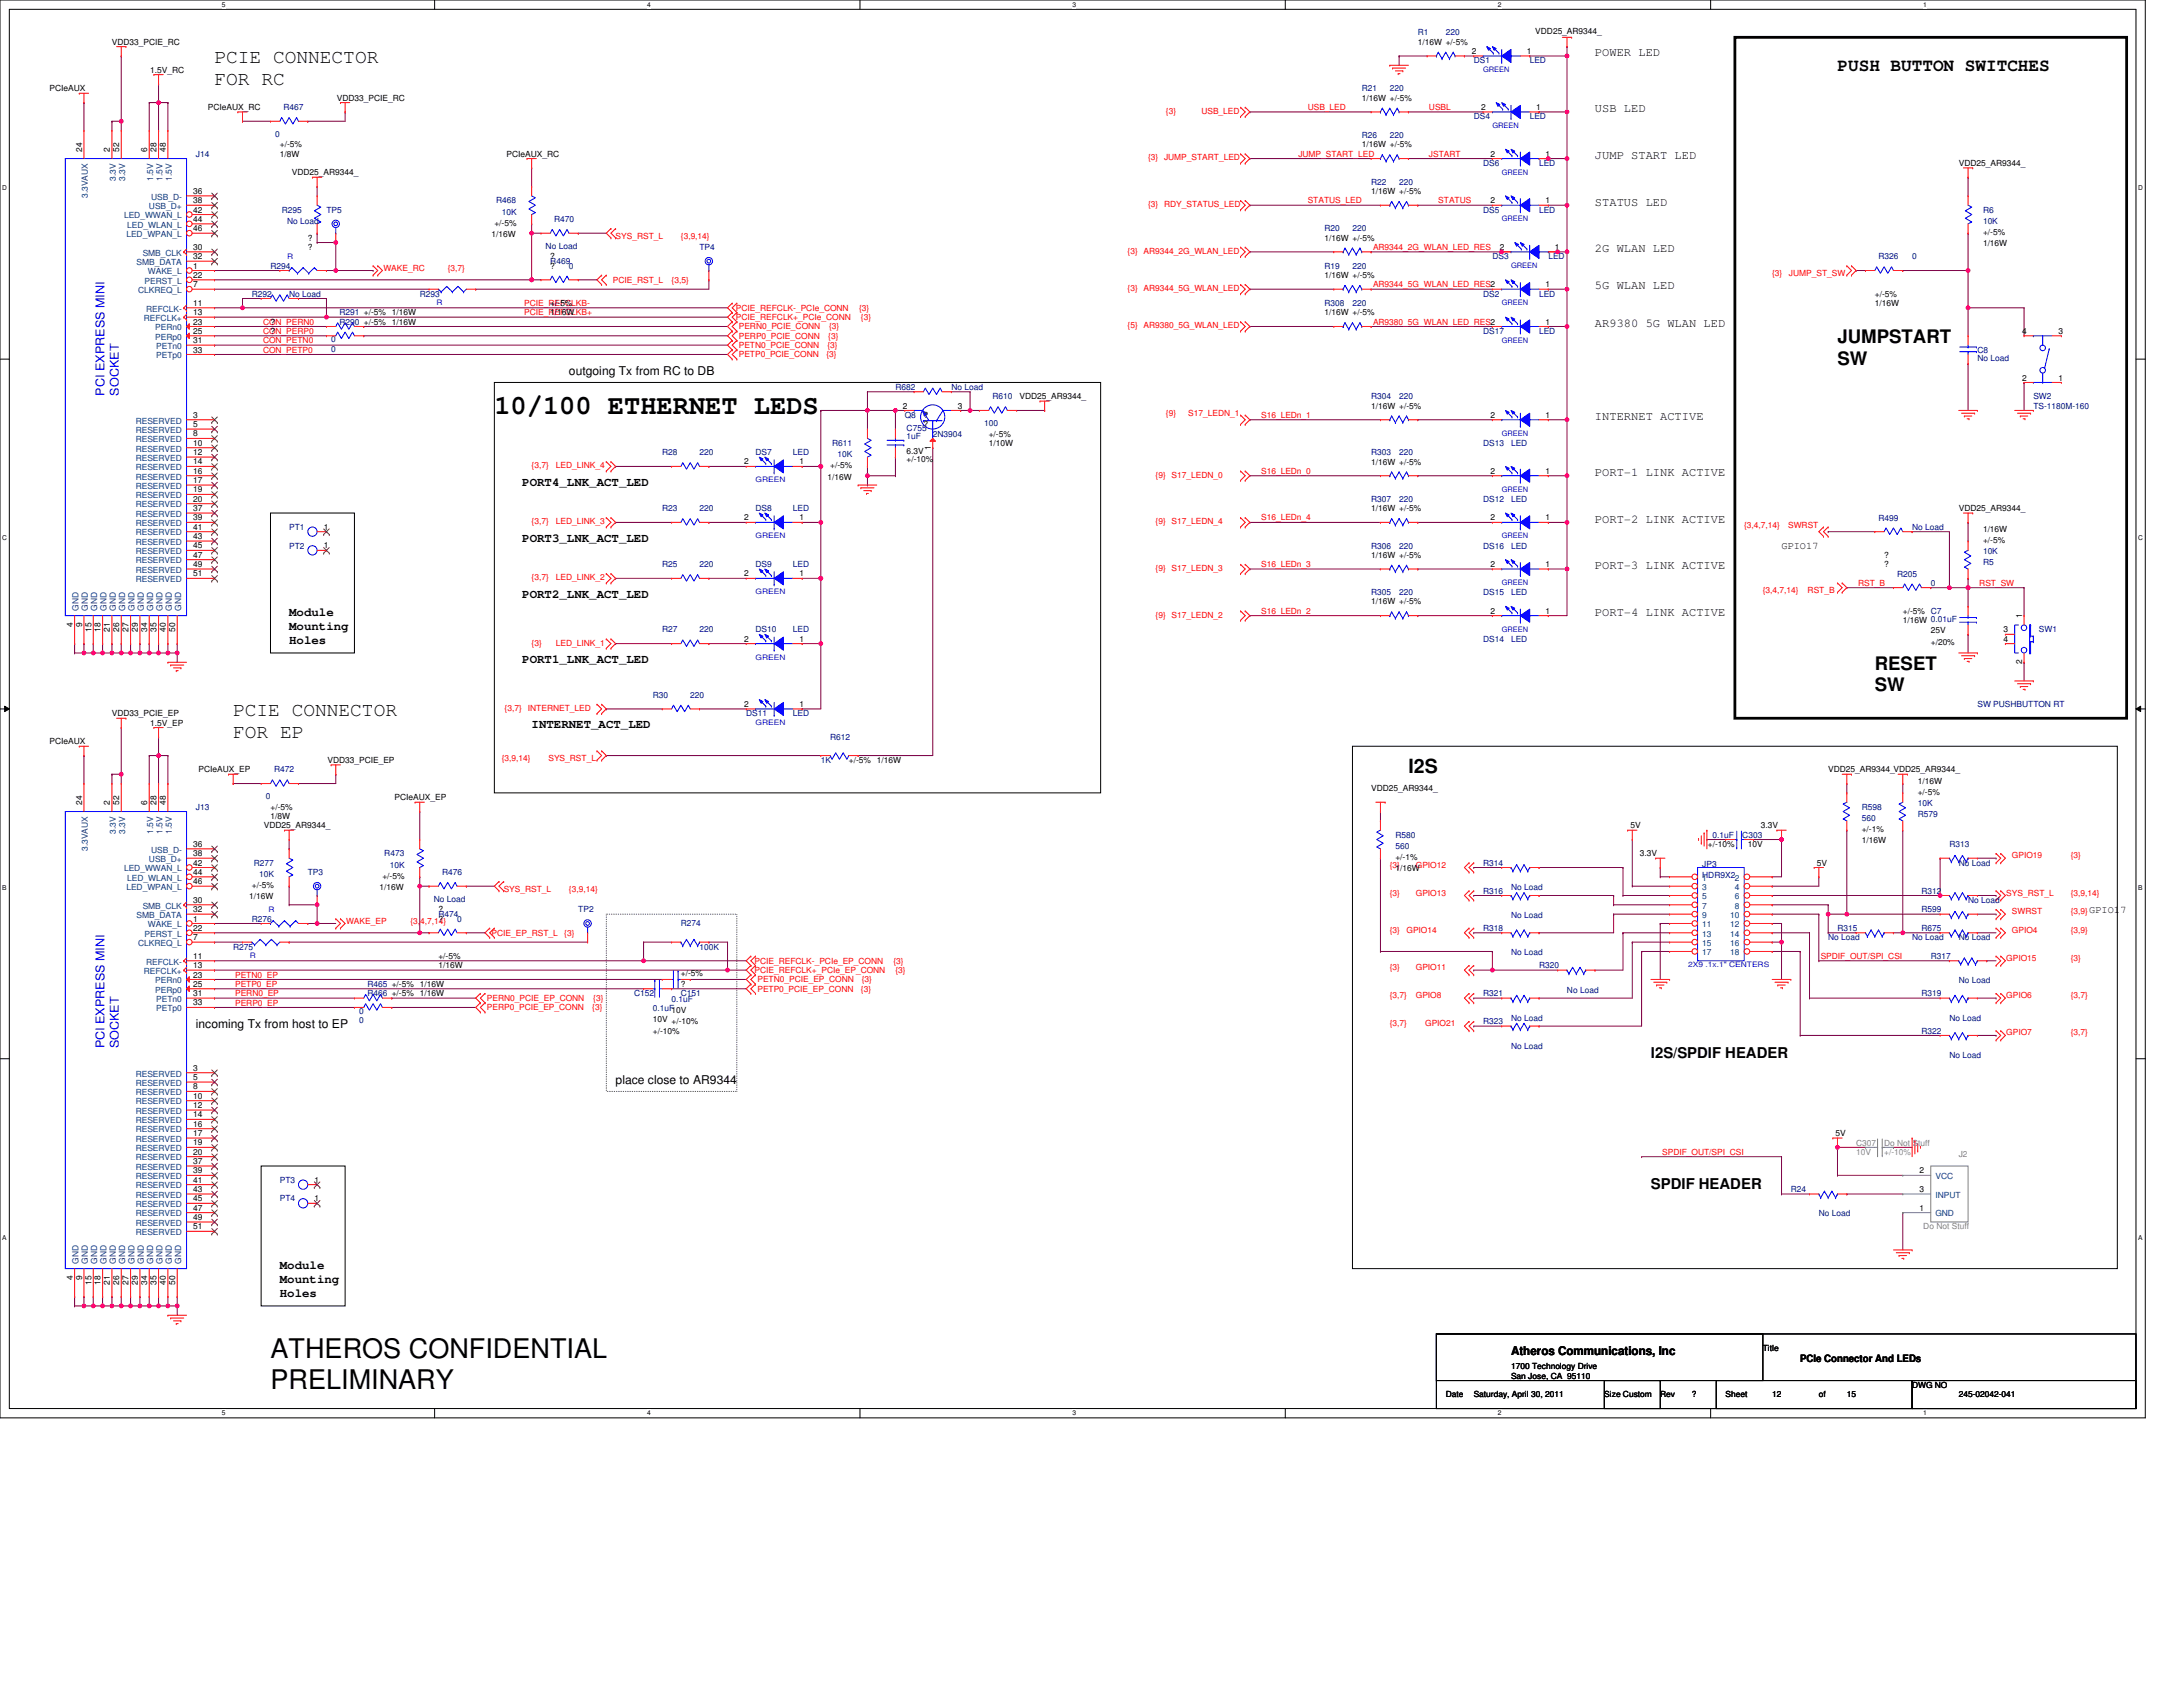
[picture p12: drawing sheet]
<svg xmlns="http://www.w3.org/2000/svg" width="279mm" height="216mm" viewBox="0 0 279 216" stroke-linecap="round" stroke-linejoin="round" font-family="sans-serif">
<defs><g id="words">
<g font-size="3.5">
<text x="63.3" y="53">10/100 ETHERNET LEDS</text>
<text x="34.6" y="173.8">ATHEROS CONFIDENTIAL</text>
<text x="34.6" y="177.8">PRELIMINARY</text>
</g>
<g font-size="2.5">
<text x="27.5" y="8.1">PCIE CONNECTOR</text>
<text x="27.5" y="10.9">FOR RC</text>
<text x="29.8" y="91.6">PCIE CONNECTOR</text>
<text x="29.8" y="94.4">FOR EP</text>
<text x="180.3" y="99">I2S</text>
</g>
<g font-size="2.4">
<text x="235.2" y="43.9">JUMPSTART</text>
<text x="235.2" y="46.7">SW</text>
<text x="240" y="85.7">RESET</text>
<text x="240" y="88.4">SW</text>
</g>
<text font-size="2.3" x="235.2" y="9">PUSH BUTTON SWITCHES</text>
<g font-size="1.9">
<text x="211.3" y="135.4">I2S/SPDIF HEADER</text>
<text x="211.3" y="152.1">SPDIF HEADER</text>
</g>
<g font-size="1.5">
<text x="204.1" y="7.2">POWER LED</text>
<text x="204.1" y="14.4">USB LED</text>
<text x="204.1" y="20.3">JUMP START LED</text>
<text x="204.1" y="26.3">STATUS LED</text>
<text x="204.1" y="32.3">2G WLAN LED</text>
<text x="204.1" y="37">5G WLAN LED</text>
<text x="204.1" y="41.8">AR9380 5G WLAN LED</text>
<text x="72.8" y="47.9">outgoing Tx from RC to DB</text>
<text x="204.1" y="53.8">INTERNET ACTIVE</text>
<text x="66.9" y="62.2">PORT4_LNK_ACT_LED</text>
<text x="204.1" y="60.9">PORT-1 LINK ACTIVE</text>
<text x="66.9" y="69.3">PORT3_LNK_ACT_LED</text>
<text x="204.1" y="66.9">PORT-2 LINK ACTIVE</text>
<text x="66.9" y="76.5">PORT2_LNK_ACT_LED</text>
<text x="204.1" y="72.9">PORT-3 LINK ACTIVE</text>
<text x="37" y="78.9">Module</text>
<text x="37" y="80.7">Mounting</text>
<text x="37" y="82.4">Holes</text>
<text x="204.1" y="78.8">PORT-4 LINK ACTIVE</text>
<text x="66.9" y="84.9">PORT1_LNK_ACT_LED</text>
<text x="68" y="93.2">INTERNET_ACT_LED</text>
<text x="25.1" y="131.5">incoming Tx from host to EP</text>
<text x="78.8" y="138.7">place close to AR9344</text>
<text x="35.8" y="162.5">Module</text>
<text x="35.8" y="164.2">Mounting</text>
<text x="35.8" y="166">Holes</text>
<text x="193.4" y="173.3">Atheros Communications, Inc</text>
</g>
<g font-size="1.5" fill="#00f">
<text x="13.4" y="50.6" transform="rotate(-90 13.4 50.6)">PCI EXPRESS MINI</text>
<text x="15.2" y="50.6" transform="rotate(-90 15.2 50.6)">SOCKET</text>
<text x="13.4" y="134.2" transform="rotate(-90 13.4 134.2)">PCI EXPRESS MINI</text>
<text x="15.2" y="134.2" transform="rotate(-90 15.2 134.2)">SOCKET</text>
</g>
<g font-size="1.3">
<text x="228" y="70.3">GPIO17</text>
<text x="267.4" y="116.8">GPIO17</text>
<text x="230.4" y="174.3">PCIe Connector And LEDs</text>
</g>
<g font-size="1.1">
<text x="14.3" y="5.7">VDD33_PCIE_RC</text>
<text x="181.5" y="5.7">1/16W +/-5%</text>
<text x="196.5" y="4.3">VDD25_AR9344_</text>
<text x="6.3" y="11.7">PCIeAUX</text>
<text x="19.2" y="9.3">1.5V_RC</text>
<text x="188.4" y="6.9">2</text>
<text x="195.4" y="6.9">1</text>
<text x="26.6" y="14.1">PCIeAUX_RC</text>
<text x="43.1" y="12.9">VDD33_PCIE_RC</text>
<text x="174.3" y="12.9">1/16W +/-5%</text>
<text x="189.6" y="14.1">2</text>
<text x="196.6" y="14.1">1</text>
<text x="10.5" y="19.5" transform="rotate(-90 10.5 19.5)">24</text>
<text x="14.1" y="19.5" transform="rotate(-90 14.1 19.5)">2</text>
<text x="15.3" y="19.5" transform="rotate(-90 15.3 19.5)">52</text>
<text x="18.9" y="19.5" transform="rotate(-90 18.9 19.5)">6</text>
<text x="20" y="19.5" transform="rotate(-90 20 19.5)">28</text>
<text x="21.2" y="19.5" transform="rotate(-90 21.2 19.5)">48</text>
<text x="35.8" y="20.1">1/8W</text>
<text x="35.8" y="18.9">+/-5%</text>
<text x="37.4" y="22.4">VDD25_AR9344_</text>
<text x="64.8" y="20.1">PCIeAUX_RC</text>
<text x="174.3" y="18.9">1/16W +/-5%</text>
<text x="190.8" y="20">2</text>
<text x="197.8" y="20">1</text>
<text x="250.7" y="21.3">VDD25_AR9344_</text>
<text x="24.7" y="24.8">36</text>
<text x="24.7" y="26">38</text>
<text x="24.7" y="27.2">42</text>
<text x="24.7" y="28.4">44</text>
<text x="24.7" y="29.6">46</text>
<text x="63.3" y="28.9">+/-5%</text>
<text x="175.5" y="24.8">1/16W +/-5%</text>
<text x="190.8" y="26">2</text>
<text x="197.8" y="26">1</text>
<text x="24.7" y="32">30</text>
<text x="24.7" y="33.2">32</text>
<text x="24.7" y="34.4">1</text>
<text x="24.7" y="35.6">22</text>
<text x="39.4" y="32">?</text>
<text x="39.4" y="30.8">?</text>
<text x="62.9" y="30.3">1/16W</text>
<text x="70.4" y="34.4">?</text>
<text x="70.4" y="33.2">?</text>
<text x="169.5" y="30.8">1/16W +/-5%</text>
<text x="169.5" y="35.6">1/16W +/-5%</text>
<text x="192" y="32">2</text>
<text x="199" y="32">1</text>
<text x="253.8" y="31.5">1/16W</text>
<text x="253.8" y="30.1">+/-5%</text>
<text x="24.7" y="36.8">7</text>
<text x="24.7" y="39.1">11</text>
<text x="24.7" y="40.3">13</text>
<text x="24.7" y="41.5">23</text>
<text x="34.6" y="41.5">?</text>
<text x="70.4" y="40.4">1/16W</text>
<text x="70.4" y="39.2">+/-5%</text>
<text x="169.5" y="40.4">1/16W +/-5%</text>
<text x="197.8" y="36.8">1</text>
<text x="197.8" y="41.5">1</text>
<text x="240" y="39.2">1/16W</text>
<text x="240" y="38">+/-5%</text>
<text x="24.7" y="42.7">25</text>
<text x="24.7" y="43.9">31</text>
<text x="24.7" y="45.1">33</text>
<text x="34.6" y="42.7">?</text>
<text x="258.8" y="42.7">4</text>
<text x="263.5" y="42.7">3</text>
<text x="24.7" y="53.5">3</text>
<text x="115.6" y="52.3">2</text>
<text x="118.2" y="53.5">?</text>
<text x="122.6" y="52.3">3</text>
<text x="130.5" y="51.1">VDD25_AR9344_</text>
<text x="175.5" y="52.3">1/16W +/-5%</text>
<text x="190.8" y="53.5">2</text>
<text x="197.8" y="53.5">1</text>
<text x="258.8" y="48.7">2</text>
<text x="263.5" y="48.7">1</text>
<text x="24.7" y="57.1">10</text>
<text x="24.7" y="58.2">12</text>
<text x="24.7" y="59.4">14</text>
<text x="24.7" y="54.7">5</text>
<text x="24.7" y="55.9">8</text>
<text x="95.3" y="59.4">2</text>
<text x="102.3" y="59.4">1</text>
<text x="106.2" y="59.9">+/-5%</text>
<text x="116" y="59.1">+/-10%</text>
<text x="116" y="58.1">6.3V</text>
<text x="118.2" y="54.7">?</text>
<text x="119.1" y="57.5" transform="rotate(-90 119.1 57.5)">1</text>
<text x="126.5" y="57.1">1/10W</text>
<text x="126.5" y="55.9">+/-5%</text>
<text x="175.5" y="59.5">1/16W +/-5%</text>
<text x="24.7" y="64.2">20</text>
<text x="24.7" y="65.4">37</text>
<text x="24.7" y="60.6">16</text>
<text x="24.7" y="61.8">17</text>
<text x="24.7" y="63">19</text>
<text x="105.9" y="61.4">1/16W</text>
<text x="175.5" y="65.4">1/16W +/-5%</text>
<text x="190.8" y="60.6">2</text>
<text x="197.8" y="60.6">1</text>
<text x="250.7" y="65.4">VDD25_AR9344_</text>
<text x="24.7" y="66.6">39</text>
<text x="24.7" y="69">43</text>
<text x="24.7" y="70.2">45</text>
<text x="24.7" y="71.4">47</text>
<text x="24.7" y="67.8">41</text>
<text x="41.4" y="67.8">1</text>
<text x="41.4" y="70.2">1</text>
<text x="95.3" y="66.6">2</text>
<text x="102.3" y="66.6">1</text>
<text x="175.5" y="71.4">1/16W +/-5%</text>
<text x="190.8" y="66.6">2</text>
<text x="197.8" y="66.6">1</text>
<text x="241.1" y="71.4">?</text>
<text x="253.8" y="68.1">1/16W</text>
<text x="253.8" y="69.5">+/-5%</text>
<text x="24.7" y="72.6">49</text>
<text x="24.7" y="73.8">51</text>
<text x="95.3" y="73.8">2</text>
<text x="102.3" y="73.8">1</text>
<text x="175.5" y="77.4">1/16W +/-5%</text>
<text x="190.8" y="72.6">2</text>
<text x="197.8" y="72.6">1</text>
<text x="241.1" y="72.6">?</text>
<text x="9.3" y="80.2" transform="rotate(-90 9.3 80.2)">4</text>
<text x="10.5" y="80.2" transform="rotate(-90 10.5 80.2)">9</text>
<text x="11.7" y="80.8" transform="rotate(-90 11.7 80.8)">15</text>
<text x="12.9" y="80.8" transform="rotate(-90 12.9 80.8)">18</text>
<text x="14.1" y="80.8" transform="rotate(-90 14.1 80.8)">21</text>
<text x="15.3" y="80.8" transform="rotate(-90 15.3 80.8)">26</text>
<text x="16.5" y="80.8" transform="rotate(-90 16.5 80.8)">27</text>
<text x="17.7" y="80.8" transform="rotate(-90 17.7 80.8)">29</text>
<text x="18.9" y="80.8" transform="rotate(-90 18.9 80.8)">34</text>
<text x="20" y="80.8" transform="rotate(-90 20 80.8)">35</text>
<text x="21.2" y="80.8" transform="rotate(-90 21.2 80.8)">40</text>
<text x="22.4" y="80.8" transform="rotate(-90 22.4 80.8)">50</text>
<text x="95.3" y="82.1">2</text>
<text x="102.3" y="82.1">1</text>
<text x="190.8" y="78.5">2</text>
<text x="197.8" y="78.5">1</text>
<text x="243.5" y="79.7">1/16W 0.01uF</text>
<text x="243.5" y="78.6">+/-5% C7</text>
<text x="247.1" y="81.1">25V</text>
<text x="247.1" y="82.5">+/20%</text>
<text x="256.4" y="80.9">3</text>
<text x="256.4" y="82.1">4</text>
<text x="258.8" y="79.1" transform="rotate(-90 258.8 79.1)">1</text>
<text x="258.8" y="85" transform="rotate(-90 258.8 85)">2</text>
<text x="6.3" y="95.3">PCIeAUX</text>
<text x="14.3" y="91.7">VDD33_PCIE_EP</text>
<text x="19.2" y="92.9">1.5V_EP</text>
<text x="95.3" y="90.5">2</text>
<text x="102.3" y="90.5">1</text>
<text x="25.4" y="98.9">PCIeAUX_EP</text>
<text x="41.9" y="97.7">VDD33_PCIE_EP</text>
<text x="108.6" y="97.7">+/-5% 1/16W</text>
<text x="175.5" y="101.2">VDD25_AR9344_</text>
<text x="234" y="98.9">VDD25_AR9344_VDD25_AR9344_</text>
<text x="245.4" y="100.3">1/16W</text>
<text x="245.4" y="101.7">+/-5%</text>
<text x="10.5" y="103" transform="rotate(-90 10.5 103)">24</text>
<text x="14.1" y="103" transform="rotate(-90 14.1 103)">2</text>
<text x="15.3" y="103" transform="rotate(-90 15.3 103)">52</text>
<text x="18.9" y="103" transform="rotate(-90 18.9 103)">6</text>
<text x="20" y="103" transform="rotate(-90 20 103)">28</text>
<text x="21.2" y="103" transform="rotate(-90 21.2 103)">48</text>
<text x="33.8" y="106">VDD25_AR9344_</text>
<text x="34.6" y="104.8">1/8W</text>
<text x="34.6" y="103.6">+/-5%</text>
<text x="50.5" y="102.4">PCIeAUX_EP</text>
<text x="208.7" y="106">5V</text>
<text x="225.4" y="106">3.3V</text>
<text x="238.3" y="107.9">1/16W</text>
<text x="238.3" y="106.5">+/-1%</text>
<text x="24.7" y="108.4">36</text>
<text x="24.7" y="109.6">38</text>
<text x="24.7" y="110.8">42</text>
<text x="24.7" y="112">44</text>
<text x="24.7" y="113.2">46</text>
<text x="32.2" y="113.7">+/-5%</text>
<text x="48.6" y="113.9">1/16W</text>
<text x="48.9" y="112.5">+/-5%</text>
<text x="178.6" y="111.5">1/16W</text>
<text x="178.6" y="110.1">+/-1%</text>
<text x="209.9" y="109.6">3.3V</text>
<text x="218.6" y="108.4">+/-10%</text>
<text x="223.7" y="108.4">10V</text>
<text x="232.5" y="110.8">5V</text>
<text x="24.7" y="115.6">30</text>
<text x="24.7" y="116.7">32</text>
<text x="24.7" y="117.9">1</text>
<text x="24.7" y="119.1">22</text>
<text x="31.9" y="115.1">1/16W</text>
<text x="56.1" y="118">?</text>
<text x="56.1" y="116.8">?</text>
<text x="24.7" y="120.3">7</text>
<text x="24.7" y="122.7">11</text>
<text x="24.7" y="123.9">13</text>
<text x="24.7" y="125.1">23</text>
<text x="56.1" y="123.9">1/16W</text>
<text x="56.1" y="122.7">+/-5%</text>
<text x="87.1" y="124.9">+/-5%</text>
<text x="24.7" y="126.3">25</text>
<text x="24.7" y="127.5">31</text>
<text x="24.7" y="128.7">33</text>
<text x="83.6" y="130.8">10V +/-10%</text>
<text x="87.1" y="126.3">?</text>
<text x="24.7" y="137">3</text>
<text x="83.6" y="132.3">+/-10%</text>
<text x="24.7" y="140.6">10</text>
<text x="24.7" y="141.8">12</text>
<text x="24.7" y="143">14</text>
<text x="24.7" y="138.2">5</text>
<text x="24.7" y="139.4">8</text>
<text x="24.7" y="147.8">20</text>
<text x="24.7" y="149">37</text>
<text x="24.7" y="144.2">16</text>
<text x="24.7" y="145.4">17</text>
<text x="24.7" y="146.6">19</text>
<text x="234.9" y="145.4">5V</text>
<text x="24.7" y="150.2">39</text>
<text x="24.7" y="152.6">43</text>
<text x="24.7" y="153.8">45</text>
<text x="24.7" y="154.9">47</text>
<text x="24.7" y="151.4">41</text>
<text x="40.2" y="151.4">1</text>
<text x="40.2" y="153.8">1</text>
<text x="245.7" y="150.2">2</text>
<text x="245.7" y="152.6">3</text>
<text x="245.7" y="154.9">1</text>
<text x="24.7" y="156.1">49</text>
<text x="24.7" y="157.3">51</text>
<text x="9.3" y="163.8" transform="rotate(-90 9.3 163.8)">4</text>
<text x="10.5" y="163.8" transform="rotate(-90 10.5 163.8)">9</text>
<text x="11.7" y="164.4" transform="rotate(-90 11.7 164.4)">15</text>
<text x="12.9" y="164.4" transform="rotate(-90 12.9 164.4)">18</text>
<text x="14.1" y="164.4" transform="rotate(-90 14.1 164.4)">21</text>
<text x="15.3" y="164.4" transform="rotate(-90 15.3 164.4)">26</text>
<text x="16.5" y="164.4" transform="rotate(-90 16.5 164.4)">27</text>
<text x="17.7" y="164.4" transform="rotate(-90 17.7 164.4)">29</text>
<text x="18.9" y="164.4" transform="rotate(-90 18.9 164.4)">34</text>
<text x="20" y="164.4" transform="rotate(-90 20 164.4)">35</text>
<text x="21.2" y="164.4" transform="rotate(-90 21.2 164.4)">40</text>
<text x="22.4" y="164.4" transform="rotate(-90 22.4 164.4)">50</text>
<text x="225.6" y="172.9">Title</text>
<text x="185" y="178.8">Date</text>
<text x="188.6" y="178.8">Saturday, April 30, 2011</text>
<text x="193.4" y="175.3">1700 Technology Drive</text>
<text x="193.4" y="176.4">San Jose, CA 95110</text>
<text x="205.3" y="178.8">Size Custom</text>
<text x="212.5" y="178.8">Rev</text>
<text x="216.6" y="178.8">?</text>
<text x="220.9" y="178.8">Sheet</text>
<text x="226.8" y="178.8">12</text>
<text x="232.8" y="178.8">of</text>
<text x="236.4" y="178.8">15</text>
<text x="244.7" y="177.6">DWG NO</text>
<text x="250.7" y="178.8">245-02042-041</text>
</g>
<g font-size="1.1" fill="#000080">
<text x="181.5" y="4.5">R1</text>
<text x="185" y="4.5">220</text>
<text x="174.3" y="11.7">R21</text>
<text x="177.9" y="11.7">220</text>
<text x="188.6" y="8.1">DS1</text>
<text x="195.8" y="8.1">LED</text>
<text x="35.2" y="17.6">0</text>
<text x="36.3" y="14.1">R467</text>
<text x="174.3" y="17.7">R26</text>
<text x="177.9" y="17.7">220</text>
<text x="188.6" y="15.3">DS4</text>
<text x="195.8" y="15.3">LED</text>
<text x="25.1" y="20.1">J14</text>
<text x="175.5" y="23.6">R22</text>
<text x="179.1" y="23.6">220</text>
<text x="189.8" y="21.3">DS6</text>
<text x="197" y="21.3">LED</text>
<text x="36.1" y="27.2">R295</text>
<text x="36.8" y="28.7">No Load</text>
<text x="41.8" y="27.2">TP5</text>
<text x="63.5" y="26">R468</text>
<text x="64.2" y="27.5">10K</text>
<text x="70.9" y="28.4">R470</text>
<text x="169.5" y="29.6">R20</text>
<text x="173.1" y="29.6">220</text>
<text x="189.8" y="27.2">DS5</text>
<text x="197" y="27.2">LED</text>
<text x="253.8" y="27.2">R6</text>
<text x="253.8" y="28.7">10K</text>
<text x="34.6" y="34.4">R294</text>
<text x="69.8" y="31.9">No Load</text>
<text x="70.4" y="33.8">R469</text>
<text x="72.8" y="34.4">0</text>
<text x="89.5" y="32">TP4</text>
<text x="169.5" y="34.4">R19</text>
<text x="173.1" y="34.4">220</text>
<text x="191" y="33.2">DS3</text>
<text x="198.2" y="33.2">LED</text>
<text x="240.4" y="33.2">R326</text>
<text x="244.7" y="33.2">0</text>
<text x="32.2" y="38">R292</text>
<text x="37" y="38">No Load</text>
<text x="43.5" y="40.4">R291 +/-5% 1/16W</text>
<text x="43.5" y="41.5">R290 +/-5% 1/16W</text>
<text x="53.7" y="38">R293</text>
<text x="169.5" y="39.2">R308</text>
<text x="173.1" y="39.2">220</text>
<text x="189.8" y="38">DS2</text>
<text x="197" y="38">LED</text>
<text x="42.4" y="43.8">0</text>
<text x="42.4" y="45">0</text>
<text x="189.8" y="42.7">DS17</text>
<text x="197" y="42.7">LED</text>
<text x="253.1" y="45.1">C8</text>
<text x="253.1" y="46.2">No Load</text>
<text x="114.6" y="49.9">R682</text>
<text x="115.8" y="53.5">Q8</text>
<text x="121.8" y="49.9">No Load</text>
<text x="127" y="51.1">R610</text>
<text x="175.5" y="51.1">R304</text>
<text x="179.1" y="51.1">220</text>
<text x="260.2" y="51.1">SW2</text>
<text x="260.2" y="52.3">TS-1180M-160</text>
<text x="84.8" y="58.3">R28</text>
<text x="89.5" y="58.3">220</text>
<text x="96.7" y="58.3">DS7</text>
<text x="101.5" y="58.3">LED</text>
<text x="106.5" y="57.1">R611</text>
<text x="107.2" y="58.5">10K</text>
<text x="116" y="55.2">C755</text>
<text x="116" y="56.2">1uF</text>
<text x="119.4" y="55.9">2N3904</text>
<text x="125.9" y="54.6">100</text>
<text x="175.5" y="58.3">R303</text>
<text x="179.1" y="58.3">220</text>
<text x="189.8" y="57.1">DS13</text>
<text x="193.4" y="57.1">LED</text>
<text x="84.8" y="65.4">R23</text>
<text x="89.5" y="65.4">220</text>
<text x="96.7" y="65.4">DS8</text>
<text x="101.5" y="65.4">LED</text>
<text x="175.5" y="64.2">R307</text>
<text x="179.1" y="64.2">220</text>
<text x="189.8" y="64.2">DS12</text>
<text x="193.4" y="64.2">LED</text>
<text x="37" y="67.8">PT1</text>
<text x="37" y="70.2">PT2</text>
<text x="175.5" y="70.2">R306</text>
<text x="179.1" y="70.2">220</text>
<text x="189.8" y="70.2">DS16</text>
<text x="193.4" y="70.2">LED</text>
<text x="240.4" y="66.6">R499</text>
<text x="244.7" y="67.8">No Load</text>
<text x="253.8" y="70.9">10K</text>
<text x="84.8" y="72.6">R25</text>
<text x="89.5" y="72.6">220</text>
<text x="96.7" y="72.6">DS9</text>
<text x="101.5" y="72.6">LED</text>
<text x="175.5" y="76.2">R305</text>
<text x="179.1" y="76.2">220</text>
<text x="189.8" y="76.2">DS15</text>
<text x="193.4" y="76.2">LED</text>
<text x="242.8" y="73.8">R205</text>
<text x="247.1" y="75">0</text>
<text x="253.8" y="72.3">R5</text>
<text x="84.8" y="80.9">R27</text>
<text x="89.5" y="80.9">220</text>
<text x="96.7" y="80.9">DS10</text>
<text x="101.5" y="80.9">LED</text>
<text x="189.8" y="82.1">DS14</text>
<text x="193.4" y="82.1">LED</text>
<text x="261" y="80.9">SW1</text>
<text x="83.6" y="89.3">R30</text>
<text x="88.3" y="89.3">220</text>
<text x="95.5" y="91.7">DS11</text>
<text x="101.5" y="91.7">LED</text>
<text x="106.2" y="94.7">R612</text>
<text x="253.1" y="90.5">SW PUSHBUTTON RT</text>
<text x="35.1" y="98.9">R472</text>
<text x="105.1" y="97.7">1K</text>
<text x="25.1" y="103.6">J13</text>
<text x="34" y="102.3">0</text>
<text x="178.6" y="107.2">R580</text>
<text x="219.2" y="107.2">0.1uF</text>
<text x="223" y="107.2">C303</text>
<text x="238.3" y="103.6">R598</text>
<text x="238.3" y="105.1">560</text>
<text x="245.4" y="104.6">R579</text>
<text x="245.4" y="103.1">10K</text>
<text x="32.5" y="110.8">R277</text>
<text x="33.2" y="112.2">10K</text>
<text x="39.4" y="112">TP3</text>
<text x="49.2" y="109.6">R473</text>
<text x="49.9" y="111">10K</text>
<text x="56.6" y="112">R476</text>
<text x="178.6" y="108.6">560</text>
<text x="189.8" y="110.8">R314</text>
<text x="193.4" y="113.9">No Load</text>
<text x="217.9" y="110.9">JP3</text>
<text x="217.9" y="112.3">HDR9X2</text>
<text x="249.5" y="108.4">R313</text>
<text x="250.7" y="110.8">No Load</text>
<text x="32.2" y="118">R276</text>
<text x="55.5" y="115.4">No Load</text>
<text x="56.1" y="117.4">R474</text>
<text x="58.5" y="118">0</text>
<text x="74" y="116.8">TP2</text>
<text x="87.1" y="118.5">R274</text>
<text x="189.8" y="114.4">R316</text>
<text x="189.8" y="119.1">R318</text>
<text x="193.4" y="117.5">No Load</text>
<text x="235.2" y="119.1">R315</text>
<text x="245.9" y="114.4">R312</text>
<text x="245.9" y="119.1">R675</text>
<text x="245.9" y="116.8">R599</text>
<text x="251.9" y="115.6">No Load</text>
<text x="29.8" y="121.5">R275</text>
<text x="89.5" y="121.5">100K</text>
<text x="193.4" y="122.2">No Load</text>
<text x="197" y="123.9">R320</text>
<text x="234" y="120.3">No Load</text>
<text x="244.7" y="120.3">No Load</text>
<text x="247.1" y="122.7">R317</text>
<text x="250.7" y="120.3">No Load</text>
<text x="250.7" y="125.8">No Load</text>
<text x="46" y="129.8">0</text>
<text x="46" y="131">0</text>
<text x="47" y="126.3">R465 +/-5% 1/16W</text>
<text x="47" y="127.5">R466 +/-5% 1/16W</text>
<text x="81.2" y="127.5">C152</text>
<text x="83.6" y="129.4">0.1uF10V</text>
<text x="86" y="128.2">0.1uF</text>
<text x="87.1" y="127.5">C151</text>
<text x="189.8" y="131.1">R323</text>
<text x="189.8" y="127.5">R321</text>
<text x="193.4" y="130.6">No Load</text>
<text x="200.6" y="127">No Load</text>
<text x="245.9" y="127.5">R319</text>
<text x="249.5" y="130.6">No Load</text>
<text x="193.4" y="134.2">No Load</text>
<text x="245.9" y="132.3">R322</text>
<text x="249.5" y="135.4">No Load</text>
<text x="35.8" y="151.4">PT3</text>
<text x="35.8" y="153.8">PT4</text>
<text x="229.2" y="152.6">R24</text>
<text x="232.8" y="155.7">No Load</text>
</g>
<g font-size="1.1" fill="#f00">
<text x="149.2" y="14.6">{3}</text>
<text x="153.8" y="14.6">USB_LED</text>
<text x="167.4" y="14.1">USB_LED</text>
<text x="182.9" y="14.1">USBL</text>
<text x="147" y="20.5">{3} JUMP_START_LED</text>
<text x="166.2" y="20.1">JUMP_START_LED</text>
<text x="182.9" y="20.1">JSTART</text>
<text x="147" y="26.5">{3} RDY_STATUS_LED</text>
<text x="167.4" y="26">STATUS_LED</text>
<text x="184.1" y="26">STATUS</text>
<text x="49.1" y="34.6">WAKE_RC</text>
<text x="57.3" y="34.6">{3,7}</text>
<text x="78.8" y="30.6">SYS_RST_L</text>
<text x="87.1" y="30.6">{3,9,14}</text>
<text x="144.3" y="32.5">{3} AR9344_2G_WLAN_LED</text>
<text x="175.7" y="32">AR9344_2G_WLAN_LED_RES</text>
<text x="226.8" y="35.3">{3}</text>
<text x="229" y="35.3">JUMP_ST_SW</text>
<text x="33.7" y="41.5">CON_PERN0</text>
<text x="67.1" y="40.3">PCIE_REFCLKB+</text>
<text x="67.1" y="39.2">PCIE_REFCLKB-</text>
<text x="78.4" y="36.2">PCIE_RST_L</text>
<text x="86" y="36.2">{3,5}</text>
<text x="94.2" y="39.8">PCIE_REFCLK-_PCIe_CONN</text>
<text x="94.2" y="41">PCIE_REFCLK+_PCIe_CONN</text>
<text x="110" y="39.8">{3}</text>
<text x="110.2" y="41">{3}</text>
<text x="144.3" y="37.2">{3} AR9344_5G_WLAN_LED</text>
<text x="175.7" y="36.8">AR9344_5G_WLAN_LED_RES2</text>
<text x="175.7" y="41.5">AR9380_5G_WLAN_LED_RES2</text>
<text x="33.7" y="42.7">CON_PERP0</text>
<text x="33.7" y="45.1">CON_PETP0</text>
<text x="33.7" y="43.9">CON_PETN0</text>
<text x="94.6" y="42.1">PERN0_PCIE_CONN</text>
<text x="94.6" y="43.3">PERP0_PCIE_CONN</text>
<text x="94.6" y="44.5">PETN0_PCIE_CONN</text>
<text x="94.6" y="45.7">PETP0_PCIE_CONN</text>
<text x="105.8" y="45.7">{3}</text>
<text x="105.9" y="44.5">{3}</text>
<text x="106" y="43.3">{3}</text>
<text x="106.1" y="42.1">{3}</text>
<text x="144.3" y="42">{5} AR9380_5G_WLAN_LED</text>
<text x="149.2" y="53.2">{9}</text>
<text x="152.1" y="53.2">S17_LEDN_1</text>
<text x="161.4" y="53.5">S16_LEDn_1</text>
<text x="68" y="59.9">{3,7}</text>
<text x="71.2" y="59.9">LED_LINK_4</text>
<text x="147.9" y="61.1">{9} S17_LEDN_0</text>
<text x="161.4" y="60.6">S16_LEDn_0</text>
<text x="68" y="67.1">{3,7}</text>
<text x="71.2" y="67.1">LED_LINK_3</text>
<text x="147.9" y="67.1">{9} S17_LEDN_4</text>
<text x="161.4" y="66.6">S16_LEDn_4</text>
<text x="223.2" y="67.6">{3,4,7,14}</text>
<text x="228.9" y="67.6">SWRST</text>
<text x="68" y="74.3">{3,7}</text>
<text x="71.2" y="74.3">LED_LINK_2</text>
<text x="147.9" y="73.1">{9} S17_LEDN_3</text>
<text x="161.4" y="72.6">S16_LEDn_3</text>
<text x="225.6" y="75.9">{3,4,7,14}</text>
<text x="231.4" y="75.9">RST_B</text>
<text x="237.8" y="75">RST_B</text>
<text x="253.3" y="75">RST_SW</text>
<text x="68" y="82.6">{3}</text>
<text x="71.2" y="82.6">LED_LINK_1</text>
<text x="147.9" y="79">{9} S17_LEDN_2</text>
<text x="161.4" y="78.5">S16_LEDn_2</text>
<text x="64.6" y="91">{3,7}</text>
<text x="67.6" y="91">INTERNET_LED</text>
<text x="64.2" y="97.4">{3,9,14}</text>
<text x="70.2" y="97.4">SYS_RST_L</text>
<text x="177.9" y="111">{3}</text>
<text x="181.2" y="111">GPIO12</text>
<text x="257.5" y="109.8">GPIO19</text>
<text x="265" y="109.8">{3}</text>
<text x="44.3" y="118.2">WAKE_EP</text>
<text x="52.5" y="118.2">{3,4,7,14}</text>
<text x="62.9" y="119.7">PCIE_EP_RST_L</text>
<text x="64.5" y="114.1">SYS_RST_L</text>
<text x="72.2" y="119.7">{3}</text>
<text x="72.8" y="114.1">{3,9,14}</text>
<text x="177.9" y="119.4">{3}</text>
<text x="177.9" y="114.6">{3}</text>
<text x="180" y="119.4">GPIO14</text>
<text x="181.2" y="114.6">GPIO13</text>
<text x="256.8" y="114.6">SYS_RST_L</text>
<text x="257.5" y="119.4">GPIO4</text>
<text x="257.5" y="117">SWRST</text>
<text x="265" y="119.4">{3,9}</text>
<text x="265" y="114.6">{3,9,14}</text>
<text x="265" y="117">{3,9}</text>
<text x="30.1" y="125.1">PETN0_EP</text>
<text x="96.6" y="123.3">PCIE_REFCLK-_PCIe_EP_CONN</text>
<text x="96.6" y="124.5">PCIE_REFCLK+_PCIe_EP_CONN</text>
<text x="96.9" y="125.7">PETN0_PCIE_EP_CONN</text>
<text x="110.3" y="125.7">{3}</text>
<text x="114.4" y="123.3">{3}</text>
<text x="114.6" y="124.5">{3}</text>
<text x="177.9" y="124.2">{3}</text>
<text x="181.2" y="124.2">GPIO11</text>
<text x="233" y="122.7">SPDIF_OUT/SPI_CSI</text>
<text x="256.8" y="123">GPIO15</text>
<text x="265" y="123">{3}</text>
<text x="30.1" y="126.3">PETP0_EP</text>
<text x="30.1" y="127.5">PERN0_EP</text>
<text x="30.1" y="128.7">PERP0_EP</text>
<text x="62.3" y="128.1">PERN0_PCIE_EP_CONN</text>
<text x="62.3" y="129.3">PERP0_PCIE_EP_CONN</text>
<text x="75.8" y="129.3">{3}</text>
<text x="75.9" y="128.1">{3}</text>
<text x="96.9" y="126.9">PETP0_PCIE_EP_CONN</text>
<text x="110.2" y="126.9">{3}</text>
<text x="177.9" y="131.3">{3,7}</text>
<text x="177.9" y="127.7">{3,7}</text>
<text x="181.2" y="127.7">GPIO8</text>
<text x="182.4" y="131.3">GPIO21</text>
<text x="256.8" y="127.7">GPIO6</text>
<text x="265" y="127.7">{3,7}</text>
<text x="256.8" y="132.5">GPIO7</text>
<text x="265" y="132.5">{3,7}</text>
<text x="212.7" y="147.8">SPDIF_OUT/SPI_CSI</text>
</g>
<g font-size="1.1" fill="#004080">
<text x="14.8" y="23.1" transform="rotate(-90 14.8 23.1)">3.3V</text>
<text x="16" y="23.1" transform="rotate(-90 16 23.1)">3.3V</text>
<text x="19.6" y="23.1" transform="rotate(-90 19.6 23.1)">1.5V</text>
<text x="20.8" y="23.1" transform="rotate(-90 20.8 23.1)">1.5V</text>
<text x="22" y="23.1" transform="rotate(-90 22 23.1)">1.5V</text>
<text x="11.2" y="25.3" transform="rotate(-90 11.2 25.3)">3.3VAUX</text>
<text x="15.9" y="27.9">LED_WWAN_L</text>
<text x="16.3" y="29.1">LED_WLAN_L</text>
<text x="19.1" y="26.7">USB_D+</text>
<text x="19.3" y="25.6">USB_D-</text>
<text x="16.2" y="30.3">LED_WPAN_L</text>
<text x="17.5" y="33.9">SMB_DATA</text>
<text x="18.3" y="32.7">SMB_CLK</text>
<text x="18.9" y="35.1">WAKE_L</text>
<text x="17.7" y="37.5">CLKREQ_L</text>
<text x="18.4" y="41.1">REFCLK+</text>
<text x="18.5" y="36.3">PERST_L</text>
<text x="18.7" y="39.9">REFCLK-</text>
<text x="19.9" y="42.3">PERn0</text>
<text x="19.9" y="43.5">PERp0</text>
<text x="20" y="44.7">PETn0</text>
<text x="20" y="45.8">PETp0</text>
<text x="17.4" y="57.8">RESERVED</text>
<text x="17.4" y="59">RESERVED</text>
<text x="17.4" y="54.2">RESERVED</text>
<text x="17.4" y="55.4">RESERVED</text>
<text x="17.4" y="56.6">RESERVED</text>
<text x="17.4" y="64.9">RESERVED</text>
<text x="17.4" y="61.4">RESERVED</text>
<text x="17.4" y="62.6">RESERVED</text>
<text x="17.4" y="63.8">RESERVED</text>
<text x="17.4" y="60.2">RESERVED</text>
<text x="17.4" y="66.1">RESERVED</text>
<text x="17.4" y="67.3">RESERVED</text>
<text x="17.4" y="69.7">RESERVED</text>
<text x="17.4" y="70.9">RESERVED</text>
<text x="17.4" y="68.5">RESERVED</text>
<text x="17.4" y="72.1">RESERVED</text>
<text x="17.4" y="73.3">RESERVED</text>
<text x="17.4" y="74.5">RESERVED</text>
<text x="10" y="78.2" transform="rotate(-90 10 78.2)">GND</text>
<text x="11.2" y="78.2" transform="rotate(-90 11.2 78.2)">GND</text>
<text x="12.4" y="78.2" transform="rotate(-90 12.4 78.2)">GND</text>
<text x="13.6" y="78.2" transform="rotate(-90 13.6 78.2)">GND</text>
<text x="14.8" y="78.2" transform="rotate(-90 14.8 78.2)">GND</text>
<text x="16" y="78.2" transform="rotate(-90 16 78.2)">GND</text>
<text x="17.2" y="78.2" transform="rotate(-90 17.2 78.2)">GND</text>
<text x="18.4" y="78.2" transform="rotate(-90 18.4 78.2)">GND</text>
<text x="19.6" y="78.2" transform="rotate(-90 19.6 78.2)">GND</text>
<text x="20.8" y="78.2" transform="rotate(-90 20.8 78.2)">GND</text>
<text x="22" y="78.2" transform="rotate(-90 22 78.2)">GND</text>
<text x="23.2" y="78.2" transform="rotate(-90 23.2 78.2)">GND</text>
<text x="14.8" y="106.7" transform="rotate(-90 14.8 106.7)">3.3V</text>
<text x="16" y="106.7" transform="rotate(-90 16 106.7)">3.3V</text>
<text x="19.6" y="106.7" transform="rotate(-90 19.6 106.7)">1.5V</text>
<text x="20.8" y="106.7" transform="rotate(-90 20.8 106.7)">1.5V</text>
<text x="22" y="106.7" transform="rotate(-90 22 106.7)">1.5V</text>
<text x="11.2" y="108.9" transform="rotate(-90 11.2 108.9)">3.3VAUX</text>
<text x="15.9" y="111.5">LED_WWAN_L</text>
<text x="16.2" y="113.9">LED_WPAN_L</text>
<text x="16.3" y="112.7">LED_WLAN_L</text>
<text x="19.1" y="110.3">USB_D+</text>
<text x="19.3" y="109.1">USB_D-</text>
<text x="217.9" y="112.7">1</text>
<text x="217.9" y="113.9">3</text>
<text x="222" y="112.7">2</text>
<text x="222" y="113.9">4</text>
<text x="17.5" y="117.5">SMB_DATA</text>
<text x="18.3" y="116.3">SMB_CLK</text>
<text x="18.5" y="119.9">PERST_L</text>
<text x="18.9" y="118.7">WAKE_L</text>
<text x="217.9" y="115.1">5</text>
<text x="217.9" y="116.3">7</text>
<text x="217.9" y="117.5">9</text>
<text x="217.9" y="118.7">11</text>
<text x="217.9" y="119.9">13</text>
<text x="221.4" y="117.5">10</text>
<text x="221.4" y="118.7">12</text>
<text x="221.4" y="119.9">14</text>
<text x="222" y="115.1">6</text>
<text x="222" y="116.3">8</text>
<text x="17.7" y="121.1">CLKREQ_L</text>
<text x="18.4" y="124.6">REFCLK+</text>
<text x="18.7" y="123.4">REFCLK-</text>
<text x="19.9" y="125.8">PERn0</text>
<text x="217.9" y="121.1">15</text>
<text x="217.9" y="122.2">17</text>
<text x="221.4" y="121.1">16</text>
<text x="221.4" y="122.2">18</text>
<text x="19.9" y="127">PERp0</text>
<text x="20" y="128.2">PETn0</text>
<text x="20" y="129.4">PETp0</text>
<text x="17.4" y="137.8">RESERVED</text>
<text x="17.4" y="141.4">RESERVED</text>
<text x="17.4" y="142.5">RESERVED</text>
<text x="17.4" y="143.7">RESERVED</text>
<text x="17.4" y="139">RESERVED</text>
<text x="17.4" y="140.2">RESERVED</text>
<text x="17.4" y="148.5">RESERVED</text>
<text x="17.4" y="149.7">RESERVED</text>
<text x="17.4" y="144.9">RESERVED</text>
<text x="17.4" y="146.1">RESERVED</text>
<text x="17.4" y="147.3">RESERVED</text>
<text x="17.4" y="150.9">RESERVED</text>
<text x="17.4" y="153.3">RESERVED</text>
<text x="17.4" y="154.5">RESERVED</text>
<text x="17.4" y="155.7">RESERVED</text>
<text x="17.4" y="152.1">RESERVED</text>
<text x="247.7" y="150.9">VCC</text>
<text x="247.7" y="153.3">INPUT</text>
<text x="247.7" y="155.7">GND</text>
<text x="10" y="161.8" transform="rotate(-90 10 161.8)">GND</text>
<text x="11.2" y="161.8" transform="rotate(-90 11.2 161.8)">GND</text>
<text x="12.4" y="161.8" transform="rotate(-90 12.4 161.8)">GND</text>
<text x="13.6" y="161.8" transform="rotate(-90 13.6 161.8)">GND</text>
<text x="14.8" y="161.8" transform="rotate(-90 14.8 161.8)">GND</text>
<text x="16" y="161.8" transform="rotate(-90 16 161.8)">GND</text>
<text x="17.2" y="161.8" transform="rotate(-90 17.2 161.8)">GND</text>
<text x="17.4" y="156.9">RESERVED</text>
<text x="17.4" y="158.1">RESERVED</text>
<text x="18.4" y="161.8" transform="rotate(-90 18.4 161.8)">GND</text>
<text x="19.6" y="161.8" transform="rotate(-90 19.6 161.8)">GND</text>
<text x="20.8" y="161.8" transform="rotate(-90 20.8 161.8)">GND</text>
<text x="22" y="161.8" transform="rotate(-90 22 161.8)">GND</text>
<text x="23.2" y="161.8" transform="rotate(-90 23.2 161.8)">GND</text>
</g>
<g font-size="1.1" fill="#808080">
<text x="237.6" y="146.6">C307</text>
<text x="237.6" y="147.8">10V</text>
<text x="241.1" y="146.6">Do Not Stuff</text>
<text x="241.1" y="147.8">+/-10%</text>
<text x="250.7" y="148">J2</text>
<text x="246.2" y="157.3">Do Not Stuff</text>
</g>
<g font-size="1" fill="#00f">
<text x="189.8" y="9.2">GREEN</text>
<text x="191" y="16.4">GREEN</text>
<text x="192.2" y="22.3">GREEN</text>
<text x="192.2" y="28.3">GREEN</text>
<text x="36.8" y="33.1">R</text>
<text x="193.4" y="34.3">GREEN</text>
<text x="55.9" y="39.1">R</text>
<text x="192.2" y="39.1">GREEN</text>
<text x="192.2" y="43.8">GREEN</text>
<text x="192.2" y="55.8">GREEN</text>
<text x="96.7" y="61.7">GREEN</text>
<text x="192.2" y="62.9">GREEN</text>
<text x="96.7" y="68.9">GREEN</text>
<text x="192.2" y="68.9">GREEN</text>
<text x="96.7" y="76.1">GREEN</text>
<text x="192.2" y="74.9">GREEN</text>
<text x="192.2" y="80.8">GREEN</text>
<text x="96.7" y="84.4">GREEN</text>
<text x="96.7" y="92.8">GREEN</text>
<text x="34.4" y="116.7">R</text>
<text x="32" y="122.6">R</text>
<text x="216.1" y="123.8">2X9 .1x.1&quot; CENTERS</text>
</g>
<g font-size=".9">
<text x="28.4" y=".9">5</text>
<text x="82.8" y=".9">4</text>
<text x="137.3" y=".9">3</text>
<text x="191.7" y=".9">2</text>
<text x="246.2" y=".9">1</text>
<text x=".3" y="24.3">D</text>
<text x="273.7" y="24.3">D</text>
<text x=".3" y="69.1">C</text>
<text x="273.7" y="69.1">C</text>
<text x=".3" y="113.9">B</text>
<text x="273.7" y="113.9">B</text>
<text x=".3" y="158.6">A</text>
<text x="273.7" y="158.6">A</text>
<text x="28.4" y="181.1">5</text>
<text x="82.8" y="181.1">4</text>
<text x="137.3" y="181.1">3</text>
<text x="191.7" y="181.1">2</text>
<text x="246.2" y="181.1">1</text>
</g>
</g></defs>
<path d="M0 0h274.6v181.5h-274.6zM1.2 1.2h272.2v179.1h-272.2z" fill="none" stroke="#000" stroke-width=".13"/>
<g fill="#fff">
<path d="M28.4 .1h.5v1h-.5z"/>
<path d="M28.4 180.4h.5v.9h-.5z"/>
</g>
<path d="M55.6 0v1.2M55.6 180.3v1.2" fill="none" stroke="#000" stroke-width=".13"/>
<g fill="#fff">
<path d="M82.8 .1h.5v1h-.5z"/>
<path d="M82.8 180.4h.5v.9h-.5z"/>
</g>
<path d="M110.1 0v1.2M110.1 180.3v1.2" fill="none" stroke="#000" stroke-width=".13"/>
<g fill="#fff">
<path d="M137.3 .1h.5v1h-.5z"/>
<path d="M137.3 180.4h.5v.9h-.5z"/>
</g>
<path d="M164.5 0v1.2M164.5 180.3v1.2" fill="none" stroke="#000" stroke-width=".13"/>
<g fill="#fff">
<path d="M191.7 .1h.5v1h-.5z"/>
<path d="M191.7 180.4h.5v.9h-.5z"/>
</g>
<path d="M218.9 0v1.2M218.9 180.3v1.2" fill="none" stroke="#000" stroke-width=".13"/>
<g fill="#fff">
<path d="M246.2 .1h.4v1h-.4z"/>
<path d="M246.2 180.4h.4v.9h-.4z"/>
<path d="M.3 23.6h.6v.9h-.6z"/>
<path d="M273.7 23.6h.6v.9h-.6z"/>
<path d="M.3 68.3h.6v1h-.6z"/>
<path d="M273.7 68.3h.6v1h-.6z"/>
</g>
<path d="M0 46h1.2M273.4 46h1.2" fill="none" stroke="#000" stroke-width=".13"/>
<g fill="#fff">
<path d="M.3 113.1h.6v1h-.6z"/>
<path d="M273.7 113.1h.5v1h-.5z"/>
</g>
<path d="M0 90.7h1.2M.6 90.4l.6 .3-.6 .4zM273.4 90.7l.6-.3v.7zM273.4 90.7h1.2" fill="none" stroke="#000" stroke-width=".13"/>
<path d="M.6 90.4l.6 .3-.6 .4zM273.4 90.7l.6-.3v.7z" fill="#000"/>
<g fill="#fff">
<path d="M.3 157.9h.6v.9h-.6z"/>
<path d="M273.7 157.9h.5v.9h-.5z"/>
</g>
<path d="M63.3 48.9h77.6v52.6h-77.6zM34.6 65.7h10.8v17.9h-10.8zM173.1 95.5h97.9v66.9h-97.9zM77.6 117h16.7v22.7h-16.7zM0 135.5h1.2M273.4 135.5h1.2M33.4 149.2h10.8v17.9h-10.8z" fill="none" stroke="#000" stroke-width=".13"/>
<path d="M222 4.8h50.2v87.1h-50.2z" fill="none" stroke="#000" stroke-width=".36"/>
<path d="M39.4 15.5h.1M44.2 14.3h.1M44.2 14.3v1.2h-4.8M60.9 37h.1M68 29.8h.1M68 29.8v6M90.7 35.8h.1M90.7 35.8v1.2h-29.8M27.5 41.8h.1M27.5 43h.1M27.5 41.8h14.3M27.5 43h14.3" fill="none" stroke="#800040" stroke-width=".13"/>
<circle cx="68" cy="35.8" r=".24" fill="#f0f"/>
<circle cx="68" cy="35.8" r=".24" fill="none" stroke="#f0f" stroke-width=".13"/>
<circle cx="68" cy="29.8" r=".24" fill="#f0f"/>
<circle cx="68" cy="29.8" r=".24" fill="none" stroke="#f0f" stroke-width=".13"/>
<path d="M31 15.5h.1M31 15.5h3.6M27.5 35.8h.1M27.5 35.8h41.7M68 29.8h.1M68 35.8h.1M68 29.8h1.2M74 35.8h.1M74 35.8h2.4" fill="none" stroke="#800040" stroke-width=".13"/>
<circle cx="68" cy="35.8" r=".24" fill="#f0f"/>
<circle cx="68" cy="35.8" r=".24" fill="none" stroke="#f0f" stroke-width=".13"/>
<path d="M21.5 83.6h.1M21.5 83.6h1.2" fill="none" stroke="#800040" stroke-width=".13"/>
<circle cx="22.7" cy="83.6" r=".24" fill="#f0f"/>
<circle cx="22.7" cy="83.6" r=".24" fill="none" stroke="#f0f" stroke-width=".13"/>
<circle cx="21.5" cy="83.6" r=".24" fill="#f0f"/>
<circle cx="21.5" cy="83.6" r=".24" fill="none" stroke="#f0f" stroke-width=".13"/>
<path d="M9.6 82.4h.1M9.6 83.6h.1M9.6 82.4v1.2M10.7 82.4h.1M10.7 82.4v1.2h-1.1M11.9 82.4h.1M11.9 83.6h.1M11.9 82.4v1.2M13.1 82.4h.1M13.1 82.4v1.2h-1.2" fill="none" stroke="#800040" stroke-width=".13"/>
<circle cx="11.9" cy="83.6" r=".24" fill="#f0f"/>
<circle cx="11.9" cy="83.6" r=".24" fill="none" stroke="#f0f" stroke-width=".13"/>
<path d="M13.1 83.6h.1M14.3 82.4h.1M14.3 82.4v1.2h-1.2" fill="none" stroke="#800040" stroke-width=".13"/>
<circle cx="13.1" cy="83.6" r=".24" fill="#f0f"/>
<circle cx="13.1" cy="83.6" r=".24" fill="none" stroke="#f0f" stroke-width=".13"/>
<path d="M14.3 83.6h.1M15.5 82.4h.1M15.5 82.4v1.2h-1.2" fill="none" stroke="#800040" stroke-width=".13"/>
<circle cx="14.3" cy="83.6" r=".24" fill="#f0f"/>
<circle cx="14.3" cy="83.6" r=".24" fill="none" stroke="#f0f" stroke-width=".13"/>
<path d="M20.3 83.6h.1M21.5 82.4h.1M21.5 82.4v1.2h-1.2M22.7 82.4h.1M22.7 82.4v1.2" fill="none" stroke="#800040" stroke-width=".13"/>
<circle cx="20.3" cy="83.6" r=".24" fill="#f0f"/>
<circle cx="20.3" cy="83.6" r=".24" fill="none" stroke="#f0f" stroke-width=".13"/>
<path d="M19.1 83.6h.1M20.3 82.4h.1M20.3 82.4v1.2h-1.2" fill="none" stroke="#800040" stroke-width=".13"/>
<circle cx="19.1" cy="83.6" r=".24" fill="#f0f"/>
<circle cx="19.1" cy="83.6" r=".24" fill="none" stroke="#f0f" stroke-width=".13"/>
<path d="M17.9 83.6h.1M19.1 82.4h.1M19.1 82.4v1.2h-1.2" fill="none" stroke="#800040" stroke-width=".13"/>
<circle cx="17.9" cy="83.6" r=".24" fill="#f0f"/>
<circle cx="17.9" cy="83.6" r=".24" fill="none" stroke="#f0f" stroke-width=".13"/>
<path d="M16.7 83.6h.1M17.9 82.4h.1M17.9 82.4v1.2h-1.2" fill="none" stroke="#800040" stroke-width=".13"/>
<circle cx="16.7" cy="83.6" r=".24" fill="#f0f"/>
<circle cx="16.7" cy="83.6" r=".24" fill="none" stroke="#f0f" stroke-width=".13"/>
<path d="M15.5 83.6h.1M16.7 82.4h.1M16.7 82.4v1.2h-1.2" fill="none" stroke="#800040" stroke-width=".13"/>
<circle cx="15.5" cy="83.6" r=".24" fill="#f0f"/>
<circle cx="15.5" cy="83.6" r=".24" fill="none" stroke="#f0f" stroke-width=".13"/>
<path d="M10.7 13.1h.1M10.7 13.1v3.6M10.7 83.6h.1M10.7 83.6h1.2" fill="none" stroke="#800040" stroke-width=".13"/>
<circle cx="10.7" cy="83.6" r=".24" fill="#f0f"/>
<circle cx="10.7" cy="83.6" r=".24" fill="none" stroke="#f0f" stroke-width=".13"/>
<path d="M27.5 45.4h.1M27.5 44.2h.1M27.5 45.4h65.6M27.5 44.2h65.6M41.8 40.6h.1M41.8 40.6h51.3M46.6 43h.1M46.6 41.8h.1M46.6 43h46.5M46.6 41.8h46.5" fill="none" stroke="#800040" stroke-width=".13"/>
<circle cx="41.8" cy="40.6" r=".24" fill="#f0f"/>
<circle cx="41.8" cy="40.6" r=".24" fill="none" stroke="#f0f" stroke-width=".13"/>
<path d="M15.5 15.5h.1M15.5 15.5v1.2" fill="none" stroke="#800040" stroke-width=".13"/>
<circle cx="15.5" cy="15.5" r=".24" fill="#f0f"/>
<circle cx="15.5" cy="15.5" r=".24" fill="none" stroke="#f0f" stroke-width=".13"/>
<path d="M14.3 15.5h.1M14.3 15.5h1.2M14.3 15.5v1.2M41.8 34.6h.1M41.8 34.6h1.2" fill="none" stroke="#800040" stroke-width=".13"/>
<circle cx="43" cy="34.6" r=".24" fill="#f0f"/>
<circle cx="43" cy="34.6" r=".24" fill="none" stroke="#f0f" stroke-width=".13"/>
<g fill="none" stroke="#800040" stroke-width=".13">
<path d="M15.5 7.2h.1M15.5 7.2v8.3M27.5 37h.1M27.5 37h27.4M43 31h.1M43 31v3.6M68 21.5h.1M68 21.5v2.4M74 29.8h.1M74 29.8h3.6M251.9 75.2h.1M251.9 75.2h7.2"/>
<path d="M22.7 83.6h.1M22.7 83.6v1.2M259.1 84.8h.1M259.1 84.8v2.3"/>
</g>
<circle cx="251.9" cy="75.2" r=".24" fill="#f0f"/>
<circle cx="251.9" cy="75.2" r=".24" fill="none" stroke="#f0f" stroke-width=".13"/>
<path d="M249.5 75.2h.1M249.5 75.2h2.4M251.9 66.9h.1M251.9 74h.1M251.9 75.2h.1M251.9 66.9v2.3M251.9 74v3.6M259.1 75.2h.1M259.1 75.2v3.6M251.9 81.2h.1M251.9 81.2v2.4" fill="none" stroke="#800040" stroke-width=".13"/>
<circle cx="251.9" cy="75.2" r=".24" fill="#f0f"/>
<circle cx="251.9" cy="75.2" r=".24" fill="none" stroke="#f0f" stroke-width=".13"/>
<path d="M237.6 34.6h.1M237.6 34.6h1.2M251.9 34.6h.1M251.9 34.6v4.8M236.4 75.2h.1M236.4 75.2h5.9" fill="none" stroke="#800040" stroke-width=".13"/>
<circle cx="251.9" cy="34.6" r=".24" fill="#f0f"/>
<circle cx="251.9" cy="34.6" r=".24" fill="none" stroke="#f0f" stroke-width=".13"/>
<path d="M243.5 34.6h.1M251.9 29.8h.1M251.9 39.4h.1M251.9 29.8v4.8h-8.4M251.9 39.4h7.2M251.9 46.6h.1M251.9 46.6v5.9M259.1 48.9h.1M259.1 48.9v3.6" fill="none" stroke="#800040" stroke-width=".13"/>
<circle cx="251.9" cy="39.4" r=".24" fill="#f0f"/>
<circle cx="251.9" cy="39.4" r=".24" fill="none" stroke="#f0f" stroke-width=".13"/>
<path d="M192.2 32.2h.1M192.2 32.2h1.2M251.9 39.4h.1M251.9 22.7h.1M251.9 22.7v2.4M251.9 39.4v3.6M259.1 39.4h.1M259.1 39.4v3.6" fill="none" stroke="#800040" stroke-width=".13"/>
<circle cx="192.2" cy="32.2" r=".24" fill="#f0f"/>
<circle cx="192.2" cy="32.2" r=".24" fill="none" stroke="#f0f" stroke-width=".13"/>
<path d="M160 32.2h.1M160 32.2h10.7M199.4 32.2h.1M199.4 32.2h1.2" fill="none" stroke="#800040" stroke-width=".13"/>
<circle cx="199.4" cy="32.2" r=".24" fill="#f0f"/>
<circle cx="199.4" cy="32.2" r=".24" fill="none" stroke="#f0f" stroke-width=".13"/>
<path d="M200.6 26.3h.1M200.6 26.3v5.9" fill="none" stroke="#800040" stroke-width=".13"/>
<circle cx="200.6" cy="26.3" r=".24" fill="#f0f"/>
<circle cx="200.6" cy="26.3" r=".24" fill="none" stroke="#f0f" stroke-width=".13"/>
<path d="M160 26.3h.1M160 26.3h16.7M181.5 26.3h.1M181.5 26.3h9.5M198.2 26.3h.1M200.6 20.3h.1M200.6 20.3v6h-2.4" fill="none" stroke="#800040" stroke-width=".13"/>
<circle cx="200.6" cy="20.3" r=".24" fill="#f0f"/>
<circle cx="200.6" cy="20.3" r=".24" fill="none" stroke="#f0f" stroke-width=".13"/>
<path d="M160 14.3h.1M160 14.3h15.5M180.3 14.3h.1M180.3 14.3h9.5M197 14.3h.1M200.6 7.2h.1M200.6 7.2v7.1h-3.6M160 20.3h.1M160 20.3h15.5M180.3 20.3h.1M180.3 20.3h10.7" fill="none" stroke="#800040" stroke-width=".13"/>
<circle cx="200.6" cy="7.2" r=".24" fill="#f0f"/>
<circle cx="200.6" cy="7.2" r=".24" fill="none" stroke="#f0f" stroke-width=".13"/>
<path d="M198.2 20.3h.1M198.2 20.3h2.4" fill="none" stroke="#800040" stroke-width=".13"/>
<circle cx="198.2" cy="20.3" r=".24" fill="#f0f"/>
<circle cx="198.2" cy="20.3" r=".24" fill="none" stroke="#f0f" stroke-width=".13"/>
<path d="M200.6 14.3h.1M200.6 14.3v6" fill="none" stroke="#800040" stroke-width=".13"/>
<circle cx="200.6" cy="14.3" r=".24" fill="#f0f"/>
<circle cx="200.6" cy="14.3" r=".24" fill="none" stroke="#f0f" stroke-width=".13"/>
<g fill="none" stroke="#800040" stroke-width=".13">
<path d="M198.2 53.7h.1M198.2 53.7h2.4M200.6 53.7h.1M200.6 53.7v7.2M181.5 60.9h.1M181.5 60.9h9.5M198.2 72.8h.1M198.2 78.8h.1M198.2 66.9h.1M198.2 72.8h2.4M198.2 66.9h2.4M200.6 72.8h.1"/>
<path d="M200.6 72.8v6h-2.4"/>
</g>
<circle cx="200.6" cy="72.8" r=".24" fill="#f0f"/>
<circle cx="200.6" cy="72.8" r=".24" fill="none" stroke="#f0f" stroke-width=".13"/>
<g fill="none" stroke="#800040" stroke-width=".13">
<path d="M160 60.9h.1M160 78.8h.1M160 72.8h.1M160 66.9h.1M160 78.8h16.7M160 66.9h16.7M160 72.8h16.7M160 60.9h16.7M181.5 78.8h.1M181.5 66.9h.1M181.5 72.8h.1M181.5 78.8h9.5"/>
<path d="M181.5 66.9h9.5M181.5 72.8h9.5M198.2 60.9h.1M198.2 60.9h2.4M200.6 60.9h.1M200.6 60.9v6"/>
</g>
<circle cx="200.6" cy="60.9" r=".24" fill="#f0f"/>
<circle cx="200.6" cy="60.9" r=".24" fill="none" stroke="#f0f" stroke-width=".13"/>
<path d="M160 53.7h.1M160 53.7h16.7M200.6 66.9h.1M200.6 66.9v5.9" fill="none" stroke="#800040" stroke-width=".13"/>
<circle cx="200.6" cy="66.8" r=".24" fill="#f0f"/>
<circle cx="200.6" cy="66.8" r=".24" fill="none" stroke="#f0f" stroke-width=".13"/>
<path d="M179.1 7.2h.1M179.1 7.2h3.6M179.1 7.2v1.2M187.4 7.2h.1M187.4 7.2h1.2M195.8 7.2h.1M200.6 6h.1M200.6 6v1.2h-4.8M181.5 53.7h.1M181.5 53.7h9.5M200.6 41.8h.1M200.6 41.8v11.9" fill="none" stroke="#800040" stroke-width=".13"/>
<circle cx="200.6" cy="53.7" r=".24" fill="#f0f"/>
<circle cx="200.6" cy="53.7" r=".24" fill="none" stroke="#f0f" stroke-width=".13"/>
<circle cx="200.6" cy="41.8" r=".24" fill="#f0f"/>
<circle cx="200.6" cy="41.8" r=".24" fill="none" stroke="#f0f" stroke-width=".13"/>
<path d="M68 28.7h.1M68 28.7v1.1M160 37h.1M160 37h10.7M175.5 37h.1M175.5 37h15.5M198.2 37h.1M200.6 32.2h.1M200.6 32.2v4.8h-2.4" fill="none" stroke="#800040" stroke-width=".13"/>
<circle cx="200.6" cy="32.2" r=".24" fill="#f0f"/>
<circle cx="200.6" cy="32.2" r=".24" fill="none" stroke="#f0f" stroke-width=".13"/>
<path d="M200.6 37h.1M200.6 37v4.8h-2.4M160 41.8h.1M160 41.8h10.7M175.5 41.8h.1M175.5 41.8h15.5M198.2 41.8h.1" fill="none" stroke="#800040" stroke-width=".13"/>
<circle cx="200.6" cy="37" r=".24" fill="#f0f"/>
<circle cx="200.6" cy="37" r=".24" fill="none" stroke="#f0f" stroke-width=".13"/>
<path d="M43 99.1h.1M43 99.1v1.2h-4.8M38.2 100.3h.1M53.7 113.4h.1M53.7 113.4v6M27.5 125.3h.1M27.5 126.5h.1M27.5 125.3h57.3M27.5 126.5h54.9M37 120.6h.1M37 120.6h38.2" fill="none" stroke="#800040" stroke-width=".13"/>
<circle cx="53.7" cy="119.4" r=".24" fill="#f0f"/>
<circle cx="53.7" cy="119.4" r=".24" fill="none" stroke="#f0f" stroke-width=".13"/>
<circle cx="53.7" cy="113.4" r=".24" fill="#f0f"/>
<circle cx="53.7" cy="113.4" r=".24" fill="none" stroke="#f0f" stroke-width=".13"/>
<g fill="none" stroke="#800040" stroke-width=".13">
<path d="M27.5 119.4h.1M27.5 119.4h26.2M29.8 100.3h.1M29.8 100.3h3.6M53.7 113.4h1.2M54.9 113.4h.1M59.7 119.4h.1M59.7 119.4h2.4M27.5 127.7h.1M27.5 128.9h.1M27.5 127.7h17.9M27.5 128.9h17.9"/>
<path d="M82.4 123h.1M82.4 123h13.1"/>
</g>
<circle cx="82.4" cy="123" r=".24" fill="#f0f"/>
<circle cx="82.4" cy="123" r=".24" fill="none" stroke="#f0f" stroke-width=".13"/>
<path d="M53.7 119.4h1.2M54.9 119.4h.1M21.5 167.1h.1M21.5 167.1h1.2" fill="none" stroke="#800040" stroke-width=".13"/>
<circle cx="22.7" cy="167.1" r=".24" fill="#f0f"/>
<circle cx="22.7" cy="167.1" r=".24" fill="none" stroke="#f0f" stroke-width=".13"/>
<circle cx="21.5" cy="167.1" r=".24" fill="#f0f"/>
<circle cx="21.5" cy="167.1" r=".24" fill="none" stroke="#f0f" stroke-width=".13"/>
<path d="M9.6 165.9h.1M9.6 167.1h.1M9.6 165.9v1.2M10.7 165.9h.1M10.7 165.9v1.2h-1.1M11.9 165.9h.1M11.9 167.1h.1M11.9 165.9v1.2M13.1 165.9h.1M13.1 165.9v1.2h-1.2" fill="none" stroke="#800040" stroke-width=".13"/>
<circle cx="11.9" cy="167.1" r=".24" fill="#f0f"/>
<circle cx="11.9" cy="167.1" r=".24" fill="none" stroke="#f0f" stroke-width=".13"/>
<path d="M13.1 167.1h.1M14.3 165.9h.1M14.3 165.9v1.2h-1.2" fill="none" stroke="#800040" stroke-width=".13"/>
<circle cx="13.1" cy="167.1" r=".24" fill="#f0f"/>
<circle cx="13.1" cy="167.1" r=".24" fill="none" stroke="#f0f" stroke-width=".13"/>
<path d="M14.3 167.1h.1M15.5 165.9h.1M15.5 165.9v1.2h-1.2" fill="none" stroke="#800040" stroke-width=".13"/>
<circle cx="14.3" cy="167.1" r=".24" fill="#f0f"/>
<circle cx="14.3" cy="167.1" r=".24" fill="none" stroke="#f0f" stroke-width=".13"/>
<path d="M20.3 167.1h.1M21.5 165.9h.1M21.5 165.9v1.2h-1.2M22.7 165.9h.1M22.7 165.9v1.2" fill="none" stroke="#800040" stroke-width=".13"/>
<circle cx="20.3" cy="167.1" r=".24" fill="#f0f"/>
<circle cx="20.3" cy="167.1" r=".24" fill="none" stroke="#f0f" stroke-width=".13"/>
<path d="M19.1 167.1h.1M20.3 165.9h.1M20.3 165.9v1.2h-1.2" fill="none" stroke="#800040" stroke-width=".13"/>
<circle cx="19.1" cy="167.1" r=".24" fill="#f0f"/>
<circle cx="19.1" cy="167.1" r=".24" fill="none" stroke="#f0f" stroke-width=".13"/>
<path d="M17.9 167.1h.1M19.1 165.9h.1M19.1 165.9v1.2h-1.2" fill="none" stroke="#800040" stroke-width=".13"/>
<circle cx="17.9" cy="167.1" r=".24" fill="#f0f"/>
<circle cx="17.9" cy="167.1" r=".24" fill="none" stroke="#f0f" stroke-width=".13"/>
<path d="M16.7 167.1h.1M17.9 165.9h.1M17.9 165.9v1.2h-1.2" fill="none" stroke="#800040" stroke-width=".13"/>
<circle cx="16.7" cy="167.1" r=".24" fill="#f0f"/>
<circle cx="16.7" cy="167.1" r=".24" fill="none" stroke="#f0f" stroke-width=".13"/>
<path d="M15.5 167.1h.1M16.7 165.9h.1M16.7 165.9v1.2h-1.2" fill="none" stroke="#800040" stroke-width=".13"/>
<circle cx="15.5" cy="167.1" r=".24" fill="#f0f"/>
<circle cx="15.5" cy="167.1" r=".24" fill="none" stroke="#f0f" stroke-width=".13"/>
<path d="M10.7 96.7h.1M10.7 96.7v3.6M10.7 167.1h.1M10.7 167.1h1.2" fill="none" stroke="#800040" stroke-width=".13"/>
<circle cx="10.7" cy="167.1" r=".24" fill="#f0f"/>
<circle cx="10.7" cy="167.1" r=".24" fill="none" stroke="#f0f" stroke-width=".13"/>
<path d="M86 126.5h.1M86 126.5h9.5M88.3 125.3h.1M88.3 125.3h7.2M93.1 124.2h.1M93.1 124.2h2.4" fill="none" stroke="#800040" stroke-width=".13"/>
<circle cx="93.1" cy="124.2" r=".24" fill="#f0f"/>
<circle cx="93.1" cy="124.2" r=".24" fill="none" stroke="#f0f" stroke-width=".13"/>
<path d="M15.5 99.1h.1M15.5 99.1v1.2" fill="none" stroke="#800040" stroke-width=".13"/>
<circle cx="15.5" cy="99.1" r=".24" fill="#f0f"/>
<circle cx="15.5" cy="99.1" r=".24" fill="none" stroke="#f0f" stroke-width=".13"/>
<path d="M14.3 99.1h.1M14.3 99.1h1.2M14.3 99.1v1.2M39.4 118.2h.1M39.4 118.2h1.2" fill="none" stroke="#800040" stroke-width=".13"/>
<circle cx="40.6" cy="118.2" r=".24" fill="#f0f"/>
<circle cx="40.6" cy="118.2" r=".24" fill="none" stroke="#f0f" stroke-width=".13"/>
<g fill="none" stroke="#800040" stroke-width=".13">
<path d="M19.1 13.1h.1M19.1 13.1v3.6M19.1 13.1h1.2M20.3 13.1h.1M20.3 16.7h.1M20.3 13.1v3.6M15.5 93.1h.1M15.5 93.1v6M27.5 118.2h.1M27.5 118.2h5.9M40.6 115.8h.1M40.6 115.8v2.4"/>
<path d="M53.7 103.9h.1M53.7 112.2h.1M53.7 103.9v3.5M53.7 112.2v1.2M59.7 113.4h.1M59.7 113.4h3.6M27.5 120.6h.1M27.5 120.6h3.5M22.7 167.1h.1M22.7 167.1v1.2"/>
</g>
<circle cx="20.3" cy="13.1" r=".24" fill="#f0f"/>
<circle cx="20.3" cy="13.1" r=".24" fill="none" stroke="#f0f" stroke-width=".13"/>
<path d="M20.3 13.1h1.2M21.5 13.1h.1M19.1 96.7h.1M19.1 96.7v3.6M19.1 96.7h1.2M20.3 96.7h.1" fill="none" stroke="#800040" stroke-width=".13"/>
<circle cx="20.3" cy="96.7" r=".24" fill="#f0f"/>
<circle cx="20.3" cy="96.7" r=".24" fill="none" stroke="#f0f" stroke-width=".13"/>
<g fill="none" stroke="#800040" stroke-width=".13">
<path d="M20.3 10.7h.1M20.3 10.7v2.4M21.5 13.1h.1M21.5 13.1v3.6M78.8 59.7h.1M78.8 59.7h7.2M90.7 59.7h.1M90.7 59.7h4.8M102.7 59.7h.1M102.7 59.7h2.4M20.3 96.7h.1M20.3 94.3h.1"/>
<path d="M20.3 94.3v6M20.3 96.7h1.2M21.5 96.7h.1M21.5 96.7v3.6M102.7 82.4h.1M102.7 82.4h2.4M21.5 100.3h.1"/>
</g>
<circle cx="105.1" cy="82.4" r=".24" fill="#f0f"/>
<circle cx="105.1" cy="82.4" r=".24" fill="none" stroke="#f0f" stroke-width=".13"/>
<g fill="none" stroke="#800040" stroke-width=".13">
<path d="M78.8 74h.1M78.8 66.9h.1M78.8 74h7.2M78.8 66.9h7.2M90.7 74h.1M90.7 66.9h.1M90.7 74h4.8M90.7 66.9h4.8M102.7 74h.1M102.7 66.9h.1M102.7 74h2.4M102.7 66.9h2.4"/>
<path d="M77.6 90.7h.1M77.6 90.7h7.2M78.8 82.4h.1M78.8 82.4h7.2M89.5 90.7h.1M89.5 90.7h6M90.7 82.4h.1M90.7 82.4h4.8M102.7 90.7h.1M102.7 90.7h2.4M208.9 107.4h.1M208.9 113.4h.1"/>
<path d="M208.9 107.4v6M208.9 113.4h4.8M212.5 118.2h.1M212.5 118.2h1.2M218.5 107.4h.1M218.5 107.4h2.4M224.4 107.4h.1M224.4 107.4h3.6M226.8 112.2h.1M226.8 115.8h.1M226.8 118.2h.1M226.8 113.4h.1"/>
<path d="M226.8 112.2h1.2M226.8 115.8h7.2M226.8 118.2h1.2M228 118.2h.1M228 118.2v7.1M232.8 112.2h.1M232.8 112.2v1.2h-6M234 117h.1M234 119.4h.1M234 117v2.4M234 119.4h3.6M253.1 114.6h2.4"/>
<path d="M255.5 114.6h.1M226.8 120.6h.1M226.8 120.6h1.2M228 120.6h.1"/>
</g>
<circle cx="228" cy="120.6" r=".24" fill="#f0f"/>
<circle cx="228" cy="120.6" r=".24" fill="none" stroke="#f0f" stroke-width=".13"/>
<path d="M212.5 118.2h.1M212.5 111h.1M212.5 112.2h.1M212.5 111v1.2M212.5 118.2v7.1M212.5 112.2h1.2M226.8 114.6h.1M226.8 117h.1M226.8 114.6h21.5M226.8 117h6M228 107.4h.1M228 107.4v4.8" fill="none" stroke="#800040" stroke-width=".13"/>
<circle cx="228" cy="107.4" r=".24" fill="#f0f"/>
<circle cx="228" cy="107.4" r=".24" fill="none" stroke="#f0f" stroke-width=".13"/>
<path d="M232.8 117h.1M232.8 117v6M248.3 109.8h.1M248.3 109.8v4.8" fill="none" stroke="#800040" stroke-width=".13"/>
<circle cx="248.3" cy="114.6" r=".24" fill="#f0f"/>
<circle cx="248.3" cy="114.6" r=".24" fill="none" stroke="#f0f" stroke-width=".13"/>
<g fill="none" stroke="#800040" stroke-width=".13">
<path d="M188.6 111h.1M188.6 114.6h.1M188.6 119.4h.1M188.6 119.4h3.6M188.6 114.6h3.6M188.6 111h3.6M197 111h.1M197 114.6h.1M197 119.4h.1M197 114.6h9.5M197 111h10.7M206.5 115.8h.1"/>
<path d="M206.5 114.6h.1M206.5 117h.1M206.5 117v2.4h-9.5M206.5 115.8h7.2M206.5 114.6v1.2M206.5 117h7.2M207.7 114.6h.1M207.7 111h.1M207.7 119.4h.1M207.7 119.4h6M207.7 114.6h6M207.7 111v3.6"/>
<path d="M207.7 119.4v4.8h-3.6M226.8 119.4h.1M226.8 119.4h4.8M231.6 119.4h.1M231.6 119.4v8.3M188.6 127.7h.1M188.6 131.3h.1M188.6 127.7h3.6M188.6 131.3h3.6M197 127.7h.1M197 131.3h.1M204.1 124.2h.1"/>
<path d="M208.9 120.6h.1M208.9 120.6v7.1h-11.9M208.9 120.6h4.8M210.1 121.8h.1M210.1 121.8h3.6M210.1 121.8v9.5h-13.1M226.8 121.8h.1M226.8 121.8h3.6M230.4 121.8h.1M230.4 132.5h.1M230.4 121.8v10.7M230.4 132.5h17.9"/>
<path d="M231.6 127.7h.1M231.6 127.7h16.7M232.8 123h.1M232.8 123h16.7M253.1 127.7h2.4M253.1 132.5h2.4M254.3 123h.1M254.3 123h1.2M255.5 127.7h.1M255.5 132.5h.1M210.1 148h.1M210.1 148h17.9"/>
<path d="M235.2 146.8h.1M235.2 146.8h3.6M236.4 152.8h.1M236.4 152.8h7.1M242.3 146.8h.1M242.3 146.8h2.4M243.5 155.2h.1M243.5 155.2v4.8"/>
</g>
<circle cx="235.2" cy="146.8" r=".24" fill="#f0f"/>
<circle cx="235.2" cy="146.8" r=".24" fill="none" stroke="#f0f" stroke-width=".13"/>
<path d="M31 39.4h.1M31 39.4h62.1M228 148h.1M228 152.8h.1M228 148v4.8M228 152.8h3.6M235.2 146.8h.1M235.2 150.4h.1M235.2 146.8v3.6M235.2 150.4h8.3" fill="none" stroke="#800040" stroke-width=".13"/>
<circle cx="31" cy="39.4" r=".24" fill="#f0f"/>
<circle cx="31" cy="39.4" r=".24" fill="none" stroke="#f0f" stroke-width=".13"/>
<g fill="none" stroke="#800040" stroke-width=".13">
<path d="M27.5 39.4h.1M27.5 34.6h.1M27.5 34.6h8.3M31 38.2h.1M31 38.2h2.4M31 38.2v1.2h-3.5M38.2 38.2h.1M38.2 38.2h3.6M40.6 23.9h.1M40.6 23.9v1.2M41.8 38.2h.1M41.8 38.2v2.4h-14.3"/>
<path d="M43 34.6h4.8M47.8 34.6h.1M27.5 40.6h.1M37 113.4h.1M37 115.8h.1M37 113.4v2.4M37 115.8h3.6M40.6 118.2h.1M40.6 118.2h2.4M27.5 124.2h.1M27.5 123h.1M50.1 128.9h.1"/>
<path d="M50.1 127.7h.1M50.1 128.9h10.8M50.1 127.7h10.8M82.4 120.6h.1M82.4 120.6h3.6M82.4 120.6v2.4h-54.9M90.7 120.6h.1M90.7 120.6h2.4M93.1 120.6h.1M93.1 120.6v3.6h-65.6"/>
</g>
<circle cx="40.6" cy="115.8" r=".24" fill="#f0f"/>
<circle cx="40.6" cy="115.8" r=".24" fill="none" stroke="#f0f" stroke-width=".13"/>
<path d="M40.6 29.8h.1M40.6 31h.1M40.6 29.8v1.2M40.6 31h2.4" fill="none" stroke="#800040" stroke-width=".13"/>
<circle cx="43" cy="31" r=".24" fill="#f0f"/>
<circle cx="43" cy="31" r=".24" fill="none" stroke="#f0f" stroke-width=".13"/>
<path d="M234 68h.1M234 68h6M244.7 68h.1M244.7 68h4.8v7.2M249.5 75.2h.1" fill="none" stroke="#800040" stroke-width=".13"/>
<circle cx="249.5" cy="75.2" r=".24" fill="#f0f"/>
<circle cx="249.5" cy="75.2" r=".24" fill="none" stroke="#f0f" stroke-width=".13"/>
<path d="M247.1 75.2h.1M247.1 75.2h2.4M253.1 109.8h2.4M255.5 109.8h.1M191 124.2h.1M191 124.2h8.4" fill="none" stroke="#800040" stroke-width=".13"/>
<circle cx="191" cy="124.2" r=".24" fill="#f0f"/>
<circle cx="191" cy="124.2" r=".24" fill="none" stroke="#f0f" stroke-width=".13"/>
<g fill="none" stroke="#800040" stroke-width=".13">
<path d="M105.1 59.7h.1M105.1 59.7v7.2M176.7 105.1h.1M176.7 103.9v1.2M176.7 109.8v12M234 115.8h.1M234 115.8v1.2M253.1 117h2.4M255.5 117h.1M176.7 121.8h.1M176.7 121.8h14.3M188.6 124.2h.1"/>
<path d="M188.6 124.2h2.4M191 121.8h.1M191 124.2h.1M191 121.8v2.4"/>
</g>
<circle cx="105.1" cy="59.7" r=".24" fill="#f0f"/>
<circle cx="105.1" cy="59.7" r=".24" fill="none" stroke="#f0f" stroke-width=".13"/>
<path d="M105.1 66.9h.1M105.1 66.9v7.1" fill="none" stroke="#800040" stroke-width=".13"/>
<circle cx="105.1" cy="74" r=".24" fill="#f0f"/>
<circle cx="105.1" cy="74" r=".24" fill="none" stroke="#f0f" stroke-width=".13"/>
<circle cx="105.1" cy="66.8" r=".24" fill="#f0f"/>
<circle cx="105.1" cy="66.8" r=".24" fill="none" stroke="#f0f" stroke-width=".13"/>
<path d="M105.1 74h.1M105.1 74v8.4" fill="none" stroke="#800040" stroke-width=".13"/>
<circle cx="105.1" cy="74" r=".24" fill="#f0f"/>
<circle cx="105.1" cy="74" r=".24" fill="none" stroke="#f0f" stroke-width=".13"/>
<path d="M105.1 82.4h.1M105.1 82.4v8.3M234 117h.1M236.4 100.3h.1M236.4 106.2h.1M236.4 100.3v1.2M236.4 106.2v10.8h-2.4" fill="none" stroke="#800040" stroke-width=".13"/>
<circle cx="234" cy="117" r=".24" fill="#f0f"/>
<circle cx="234" cy="117" r=".24" fill="none" stroke="#f0f" stroke-width=".13"/>
<path d="M105.1 52.5h.1M105.1 52.5v7.2" fill="none" stroke="#800040" stroke-width=".13"/>
<circle cx="105.1" cy="59.7" r=".24" fill="#f0f"/>
<circle cx="105.1" cy="59.7" r=".24" fill="none" stroke="#f0f" stroke-width=".13"/>
<path d="M114.6 52.5h.1M114.6 52.5h1.2" fill="none" stroke="#800040" stroke-width=".13"/>
<circle cx="114.6" cy="52.5" r=".24" fill="#f0f"/>
<circle cx="114.6" cy="52.5" r=".24" fill="none" stroke="#f0f" stroke-width=".13"/>
<g fill="none" stroke="#800040" stroke-width=".13">
<path d="M111 52.5h.1M111 52.5h3.6M114.6 52.5h.1M114.6 52.5v2.4M119.4 57.3h.1M119.4 57.3v39.4h-9.6M124.2 52.5h.1M124.2 52.5h1.1M130.1 52.5h3.6M133.7 52.5h.1M77.6 96.7h.1M77.6 96.7h27.5"/>
<path d="M109.8 96.7h.1"/>
</g>
<circle cx="111" cy="52.5" r=".24" fill="#f0f"/>
<circle cx="111" cy="52.5" r=".24" fill="none" stroke="#f0f" stroke-width=".13"/>
<g fill="none" stroke="#800040" stroke-width=".13">
<path d="M175.5 32.2h.1M175.5 32.2h16.7M197 20.3h.1M197 20.3h1.2M198.2 32.2h.1M198.2 32.2h1.2M105.1 52.5h.1M105.1 52.5h5.9M111 52.5h.1M111 52.5v2.4M111 59.7v2.4M114.6 58.5h.1"/>
<path d="M114.6 58.5v2.4M111 62.1h.1M111 60.9h.1M111 60.9h3.6M114.6 60.9h.1"/>
</g>
<circle cx="111" cy="60.9" r=".24" fill="#f0f"/>
<circle cx="111" cy="60.9" r=".24" fill="none" stroke="#f0f" stroke-width=".13"/>
<path d="M111 50.1h.1M111 52.5h.1M111 50.1h6M111 50.1v2.4M121.8 50.1h2.4M124.2 50.1h.1M124.2 52.5h.1M124.2 50.1v2.4M37 108.6h.1M37 107.4v1.2M253.1 119.4h.1M253.1 119.4h2.4" fill="none" stroke="#800040" stroke-width=".13"/>
<circle cx="124.2" cy="52.5" r=".24" fill="#f0f"/>
<circle cx="124.2" cy="52.5" r=".24" fill="none" stroke="#f0f" stroke-width=".13"/>
<path d="M123 52.5h.1M123 52.5h1.2M236.4 117h.1M236.4 117h11.9M243.5 100.3h.1M243.5 100.3v1.2" fill="none" stroke="#800040" stroke-width=".13"/>
<circle cx="236.4" cy="117" r=".24" fill="#f0f"/>
<circle cx="236.4" cy="117" r=".24" fill="none" stroke="#f0f" stroke-width=".13"/>
<path d="M243.5 119.4h.1M243.5 119.4h4.8M243.5 106.2v13.2" fill="none" stroke="#800040" stroke-width=".13"/>
<circle cx="243.5" cy="119.4" r=".24" fill="#f0f"/>
<circle cx="243.5" cy="119.4" r=".24" fill="none" stroke="#f0f" stroke-width=".13"/>
<path d="M242.3 119.4h.1M242.3 119.4h1.2" fill="none" stroke="#800040" stroke-width=".13"/>
<g fill="none" stroke="#f00" stroke-width=".13">
<path d="M10.1 11.9h.1M10.1 11.9h1.2M10.7 13.1h.1M10.7 11.9v1.2M14.9 6h1.2M15.5 7.2h.1M15.5 6v1.2M16.1 6h.1M19.7 9.6h.1M19.7 9.6h1.2M20.3 10.7h.1M20.3 9.6v1.1"/>
<path d="M30.4 14.3h.1M30.4 14.3h1.2M31 15.5h.1M31 14.3v1.2M43.6 13.1h.1M43.6 13.1h1.2M44.2 14.3h.1M44.2 13.1v1.2M158.8 13.7h.1M158.8 14.9h.1M158.8 19.7h.1M158.8 13.7l.6 .6-.6 .6"/>
<path d="M158.8 19.7l.6 .6-.6 .6M159.4 14.9h.1M159.4 13.7h.1M159.4 19.7h.1M159.4 13.7l.6 .6-.6 .6M159.4 19.7l.6 .6-.6 .6M177.9 8.4h.1M177.9 8.4h2.4M178.2 8.7h.1M178.2 8.7h1.7M178.6 9.1h.9M178.9 9.4h.1"/>
<path d="M178.9 9.4h.3M179.5 9.1h.1M182.7 7.2h.1M182.7 7.2h1.1M186.2 7.2h1.2M187.4 7.2h.1M200 4.8h1.2M200.6 6h.1M200.6 4.8v1.2M201.2 4.8h.1M40 22.7h.1M40 22.7h1.2"/>
<path d="M40.6 23.9h.1M40.6 22.7v1.2M47.8 35.2h.1M47.8 34h.1M47.8 34l.5 .6-.5 .6M48.3 35.2h.1M48.3 34h.1M48.3 34l.6 .6-.6 .6M67.4 20.3h.1M67.4 20.3h1.2M68 21.5h.1M68 20.3v1.2"/>
<path d="M77 35.2h.1M77 36.4h.1M77 35.2l-.6 .6 .6 .6M77.6 36.4h.1M77.6 35.2h.1M77.6 35.2l-.6 .6 .6 .6M78.2 30.4h.1M78.2 29.2h.1M78.2 29.2l-.6 .6 .6 .6M78.8 29.2h.1M78.8 30.4h.1M78.8 29.2l-.6 .6 .6 .6"/>
<path d="M93.7 38.8h.1M93.7 40h.1M93.7 38.8l-.6 .6 .6 .6M93.7 40l-.6 .6 .6 .6M94.3 40h.1M94.3 38.8h.1M94.3 38.8l-.6 .6 .6 .6M94.3 40l-.6 .6 .6 .6M158.8 31.6h.1M158.8 32.8h.1M158.8 25.7h.1M158.8 26.9h.1"/>
<path d="M158.8 20.9h.1M158.8 36.4h.1M158.8 37.6h.1M158.8 31.6l.6 .6-.6 .6M158.8 25.7l.6 .6-.6 .6M158.8 36.4l.6 .6-.6 .6M159.4 32.8h.1M159.4 31.6h.1M159.4 26.9h.1M159.4 25.7h.1M159.4 20.9h.1M159.4 37.6h.1"/>
<path d="M159.4 36.4h.1M159.4 31.6l.6 .6-.6 .6M159.4 25.7l.6 .6-.6 .6M159.4 36.4l.6 .6-.6 .6M236.4 34h.1M236.4 35.2h.1M236.4 34l.6 .6-.6 .6M237 35.2h.1M237 34h.1M237 34l.6 .6-.6 .6M251.3 21.5h1.2M251.9 22.7h.1"/>
<path d="M251.9 21.5v1.2M252.5 21.5h.1M77.6 59.1h.1M77.6 59.1l.6 .6-.6 .6M78.2 59.1h.1M78.2 59.1l.6 .6-.6 .6M93.7 41.2h.1M93.7 42.4h.1M93.7 43.6h.1M93.7 44.8h.1M93.7 46h.1M93.7 41.2l-.6 .6 .6 .6"/>
<path d="M93.7 42.4l-.6 .6 .6 .6M93.7 43.6l-.6 .6 .6 .6M93.7 44.8l-.6 .6 .6 .6M94.3 42.4h.1M94.3 41.2h.1M94.3 43.6h.1M94.3 44.8h.1M94.3 46h.1M94.3 41.2l-.6 .6 .6 .6M94.3 42.4l-.6 .6 .6 .6M94.3 43.6l-.6 .6 .6 .6M94.3 44.8l-.6 .6 .6 .6"/>
<path d="M133.1 51.3h.1M133.1 51.3h1.2M133.7 52.5h.1M133.7 51.3v1.2M158.8 53.1h.1M158.8 54.3h.1M158.8 41.2h.1M158.8 42.4h.1M158.8 53.1l.6 .6-.6 .6M158.8 41.2l.6 .6-.6 .6M159.4 54.3h.1M159.4 53.1h.1"/>
<path d="M159.4 42.4h.1M159.4 41.2h.1M159.4 53.1l.6 .6-.6 .6M159.4 41.2l.6 .6-.6 .6M250.7 52.5h2.4M251.1 52.9h1.6M251.4 53.2h.1M251.4 53.2h1M251.8 53.6h.2M252 53.6h.1M252.7 52.9h.1M253.1 52.5h.1"/>
<path d="M257.9 52.5h2.3M258.2 52.9h1.7M258.6 53.2h.1M258.6 53.2h.9M258.9 53.6h.3M259.2 53.6h.1M259.9 52.9h.1M260.2 52.5h.1M77.6 60.3h.1M77.6 73.4h.1M77.6 74.6h.1M77.6 66.3h.1"/>
<path d="M77.6 67.4h.1M77.6 73.4l.6 .6-.6 .6M77.6 66.3l.6 .6-.6 .5M78.2 60.3h.1M78.2 74.6h.1M78.2 73.4h.1M78.2 67.4h.1M78.2 66.3h.1M78.2 73.4l.6 .6-.6 .6M78.2 66.3l.6 .6-.6 .5M109.8 62.1h.1M109.8 62.1h2.4"/>
<path d="M110.2 62.4h.1M110.2 62.4h1.7M110.5 62.8h1M110.9 63.2h.1M110.9 63.2h.2M111.5 62.8h.1M158.8 60.3h.1M158.8 61.5h.1M158.8 78.2h.1M158.8 79.4h.1M158.8 72.2h.1M158.8 73.4h.1"/>
<path d="M158.8 66.3h.1M158.8 67.4h.1M158.8 60.3l.6 .6-.6 .6M158.8 78.2l.6 .6-.6 .6M158.8 72.2l.6 .6-.6 .6M158.8 66.3l.6 .6-.6 .5M159.4 61.5h.1M159.4 60.3h.1M159.4 79.4h.1M159.4 78.2h.1M159.4 73.4h.1M159.4 72.2h.1"/>
<path d="M159.4 67.4h.1M159.4 66.3h.1M159.4 60.3l.6 .6-.6 .6M159.4 78.2l.6 .6-.6 .6M159.4 72.2l.6 .6-.6 .6M159.4 66.3l.6 .6-.6 .5M233.4 67.4h.1M233.4 68.6h.1M233.4 67.4l-.6 .6 .6 .6M234 67.4h.1M234 68.6h.1M234 67.4l-.6 .6 .6 .6"/>
<path d="M235.2 74.6h.1M235.2 75.8h.1M235.2 74.6l.6 .6-.6 .6M235.8 75.8h.1M235.8 74.6h.1M235.8 74.6l.6 .6-.6 .6M251.3 65.7h1.2M251.9 66.9h.1M251.9 65.7v1.2M252.5 65.7h.1M10.1 95.5h.1M10.1 95.5h1.2"/>
<path d="M10.7 96.7h.1M10.7 95.5v1.2M14.9 91.9h1.2M15.5 93.1h.1M15.5 91.9v1.2M16.1 91.9h.1M19.7 93.1h.1M19.7 93.1h1.2M20.3 94.3h.1M20.3 93.1v1.2M21.5 84.8h.1M21.5 84.8h2.4"/>
<path d="M21.8 85.1h.1M21.8 85.1h1.7M22.2 85.5h1M22.6 85.8h.1M22.6 85.8h.2M23.2 85.5h.1M29.2 99.1h.1M29.2 99.1h1.2M29.8 99.1v1.2M42.4 97.9h.1M42.4 97.9h1.2M43 99.1h.1"/>
<path d="M43 97.9v1.2M76.4 90.1h.1M76.4 91.3h.1M76.4 96.1h.1M76.4 97.3h.1M76.4 90.1l.6 .6-.6 .6M76.4 96.1l.6 .6-.6 .6M77 91.3h.1M77 90.1h.1M77 97.3h.1M77 96.1h.1M77 96.1l.6 .6-.6 .6"/>
<path d="M77 90.1l.6 .6-.6 .6M77.6 81.8h.1M77.6 83h.1M77.6 81.8l.6 .6-.6 .6M78.2 83h.1M78.2 81.8h.1M78.2 81.8l.6 .6-.6 .6M235.8 99.1h1.2M236.4 99.1v1.2M237 99.1h.1M242.9 99.1h1.2M243.5 99.1v1.2"/>
<path d="M244.1 99.1h.1M250.7 83.6h2.4M251.1 83.9h1.6M251.4 84.3h.1M251.4 84.3h1M251.8 84.6h.2M252 84.6h.1M252.7 83.9h.1M253.1 83.6h.1M257.9 87.1h2.3M258.2 87.5h1.7M258.6 87.9h.1"/>
<path d="M258.6 87.9h.9M258.9 88.2h.3M259.2 88.2h.1M259.9 87.5h.1M260.2 87.1h.1M29.8 100.3h.1M36.4 106.2h.1M36.4 106.2h1.2M37 107.4h.1M37 106.2v1.2M43 118.8h.1M43 117.6h.1"/>
<path d="M43 117.6l.6 .6-.6 .6M43.6 118.8h.1M43.6 117.6h.1M43.6 117.6l.6 .6-.6 .6M53.1 102.7h.1M53.1 102.7h1.2M53.7 103.9h.1M53.7 102.7v1.2M62.7 118.8h.1M62.7 120h.1M62.7 118.8l-.6 .6 .6 .6M63.3 120h.1"/>
<path d="M63.3 118.8h.1M63.3 118.8l-.6 .6 .6 .6M63.9 114h.1M63.9 112.8h.1M63.9 112.8l-.6 .6 .6 .6M64.5 112.8h.1M64.5 114h.1M64.5 112.8l-.6 .6 .6 .6M176.1 102.7h1.2M176.7 103.9h.1M176.7 102.7v1.2M177.3 102.7h.1"/>
<path d="M188 111.6h.1M188 110.4h.1M188 115.2h.1M188 114h.1M188 120h.1M188 118.8h.1M188 110.4l-.6 .6 .6 .6M188 114l-.6 .6 .6 .6M188 118.8l-.6 .6 .6 .6M188.6 111.6h.1M188.6 110.4h.1M188.6 115.2h.1"/>
<path d="M188.6 114h.1M188.6 120h.1M188.6 118.8h.1M188.6 110.4l-.6 .6 .6 .6M188.6 114l-.6 .6 .6 .6M188.6 118.8l-.6 .6 .6 .6M208.3 106.2h.1M208.3 106.2h1.2M208.9 107.4h.1M208.9 106.2v1.2M211.9 109.8h.1M211.9 109.8h1.2"/>
<path d="M212.5 111h.1M212.5 109.8v1.2M217.4 107.3h.1M217.4 107.3v.3M217.7 107.9h.1M217.7 107v.9M218.1 106.6h.1M218.1 106.6v1.7M218.5 106.2h.1M218.5 106.2v2.4M227.4 106.2h.1M227.4 106.2h1.2"/>
<path d="M228 107.4h.1M228 106.2v1.2M232.2 111h.1M232.2 111h1.2M232.8 112.2h.1M232.8 111v1.2M236.4 100.3h.1M243.5 100.3h.1M255.5 115.2h.1M255.5 114h.1M255.5 120h.1M255.5 118.8h.1"/>
<path d="M255.5 110.4h.1M255.5 109.2h.1M255.5 117.6h.1M255.5 116.4h.1M255.5 114l.6 .6-.6 .6M255.5 118.8l.6 .6-.6 .6M255.5 109.2l.6 .6-.6 .6M255.5 116.4l.6 .6-.6 .6M256.1 115.2h.1M256.1 114h.1M256.1 120h.1M256.1 118.8h.1"/>
<path d="M256.1 110.4h.1M256.1 109.2h.1M256.1 117.6h.1M256.1 116.4h.1M256.1 114l.6 .6-.6 .6M256.1 118.8l.6 .6-.6 .6M256.1 109.2l.6 .6-.6 .6M256.1 116.4l.6 .6-.6 .6M61.5 127.1h.1M61.5 128.3h.1M61.5 129.5h.1M61.5 127.1l-.6 .6 .6 .6"/>
<path d="M61.5 128.3l-.6 .6 .6 .6M62.1 128.3h.1M62.1 127.1h.1M62.1 129.5h.1M62.1 127.1l-.6 .6 .6 .6M62.1 128.3l-.6 .6 .6 .6M96.1 124.8h.1M96.1 125.9h.1M96.1 127.1h.1M96.1 122.4h.1M96.1 123.6h.1M96.1 124.8l-.6 .5 .6 .6"/>
<path d="M96.1 125.9l-.6 .6 .6 .6M96.1 122.4l-.6 .6 .6 .6M96.1 123.6l-.6 .6 .6 .6M96.7 125.9h.1M96.7 124.8h.1M96.7 127.1h.1M96.7 123.6h.1M96.7 122.4h.1M96.7 124.8l-.6 .5 .6 .6M96.7 125.9l-.6 .6 .6 .6M96.7 122.4l-.6 .6 .6 .6M96.7 123.6l-.6 .6 .6 .6"/>
<path d="M188 128.3h.1M188 127.1h.1M188 131.9h.1M188 130.7h.1M188 124.8h.1M188 123.6h.1M188 123.6l-.6 .6 .6 .6M188 127.1l-.6 .6 .6 .6M188 130.7l-.6 .6 .6 .6M188.6 128.3h.1M188.6 127.1h.1M188.6 131.9h.1"/>
<path d="M188.6 130.7h.1M188.6 124.8h.1M188.6 123.6h.1M188.6 127.1l-.6 .6 .6 .6M188.6 130.7l-.6 .6 .6 .6M188.6 123.6l-.6 .6 .6 .6M211.3 125.3h2.4M211.7 125.7h1.6M212 126.1h.1M212 126.1h1M212.4 126.4h.2M212.6 126.4h.1"/>
<path d="M213.3 125.7h.1M213.7 125.3h.1M226.8 125.3h2.4M227.2 125.7h1.7M227.5 126.1h.1M227.5 126.1h1M227.9 126.4h.2M228.1 126.4h.1M228.9 125.7h.1M229.2 125.3h.1M255.5 123.6h.1M255.5 122.4h.1"/>
<path d="M255.5 133.1h.1M255.5 131.9h.1M255.5 128.3h.1M255.5 127.1h.1M255.5 122.4l.6 .6-.6 .6M255.5 131.9l.6 .6-.6 .6M255.5 127.1l.6 .6-.6 .6M256.1 123.6h.1M256.1 122.4h.1M256.1 133.1h.1M256.1 131.9h.1M256.1 128.3h.1"/>
<path d="M256.1 127.1h.1M256.1 122.4l.6 .6-.6 .6M256.1 131.9l.6 .6-.6 .6M256.1 127.1l.6 .6-.6 .6M234.6 145.6h.1M234.6 145.6h1.2M235.2 146.8h.1M235.2 145.6v1.2M242.3 160h2.4M244.7 160h.1M244.7 145.6h.1M244.7 145.6v2.4"/>
<path d="M245.1 146h.1M245.1 146v1.7M245.4 147.3h.1M245.4 146.4v.9M245.8 146.7h.1M245.8 146.7v.3M21.5 168.3h.1M21.5 168.3h2.4M21.8 168.7h.1M21.8 168.7h1.7M22.2 169h1M22.6 169.4h.1"/>
<path d="M22.6 169.4h.2M23.2 169h.1M242.7 160.3h1.7M243.1 160.7h.1M243.1 160.7h.9M243.4 161h.3M243.7 161h.1M244.4 160.3h.1"/>
</g>
<path d="M183.8 170.7h41.8v6h-41.8zM183.8 170.7h89.6v9.6h-89.6zM205.3 176.7h7.2v3.6h-7.2zM219.7 176.7h25v3.6h-25zM244.7 176.7h28.7v3.6h-28.7z" fill="none" stroke="#000" stroke-width=".13"/>
<g fill="none" stroke="#00f" stroke-width=".13">
<path d="M183.8 7.2h.1M184.1 6.7h.1M184.1 6.7l-.3 .5M184.1 6.7l.5 .8M184.6 7.5h.1M185 6.7h.1M185 6.7l-.4 .8M185 6.7l.5 .8M185.5 7.5h.1M186 6.7h.1M186 6.7l-.5 .8M186 6.7l.2 .5"/>
<path d="M186.2 7.2h.1M192.2 72.8h.1M192.2 72.8h2.4M194.6 73.7h.1M194.6 72v1.7M195.8 72.8h.1M195.8 72.8h1.2"/>
</g>
<path d="M194.6 72.8l1.2-.8v1.7z" fill-rule="evenodd" fill="#00f"/>
<path d="M194.6 72.8l1.2-.8v1.7z" fill="none" stroke="#00f" stroke-width=".13"/>
<path d="M192.7 71.6l.5 .3-.3 .2z" fill-rule="evenodd" fill="#00f"/>
<path d="M192.7 71.6l.5 .3-.3 .2z" fill="none" stroke="#00f" stroke-width=".13"/>
<path d="M193.4 71.6l.5 .3-.3 .2z" fill-rule="evenodd" fill="#00f"/>
<g fill="none" stroke="#00f" stroke-width=".13">
<path d="M43 41.8l.2-.5 .5 .8 .5-.8 .4 .8 .5-.8 .3 .5M192.8 71.7l.7 .8M193.4 71.6l.5 .3-.3 .2zM193.5 72.5h.1M193.5 71.7l.7 .8M194.2 72.5h.1M96.7 82.4h.1M96.7 82.4h2.4M99.1 83.2h.1M99.1 81.5v1.7M100.3 82.4h.1M100.3 82.4h1.2"/>
<path d="M193.4 131.3h.1M193.4 131.3l.2 .5M193.6 131.8h.1M194.1 131h.1M194.1 131l.5 .8M194.1 131l-.5 .8M194.6 131.8h.1M195.1 131h.1M195.1 131l.4 .8M195.1 131l-.5 .8M195.5 131.8h.1M195.8 131.3h.1"/>
<path d="M195.8 131.3l-.3 .5M249.5 132.5h.1M249.5 132.5l.2 .5M249.7 133h.1M250.2 132.2h.1M250.2 132.2l.5 .8M250.2 132.2l-.5 .8M250.7 133h.1M251.2 132.2h.1M251.2 132.2l.5 .8M251.2 132.2l-.5 .8M251.7 133h.1"/>
<path d="M251.9 132.5h.1M251.9 132.5l-.2 .5"/>
</g>
<g fill="none" stroke="#f00" stroke-width=".13">
<path d="M41.8 41.8h.1M41.8 41.8h1.2M45.4 41.8h1.2M46.6 41.8h.1M191 72.8h.1M191 72.8h1.2M197 72.8h1.2M198.2 72.8h.1M192.2 131.3h.1M192.2 131.3h1.2M195.8 131.3h1.2M197 131.3h.1"/>
<path d="M248.3 132.5h.1M248.3 132.5h1.2M251.9 132.5h1.2M253.1 132.5h.1"/>
</g>
<path d="M99.1 82.4l1.2-.9v1.7z" fill-rule="evenodd" fill="#00f"/>
<path d="M99.1 82.4l1.2-.9v1.7z" fill="none" stroke="#00f" stroke-width=".13"/>
<path d="M97.2 81.2l.5 .2-.3 .3z" fill-rule="evenodd" fill="#00f"/>
<path d="M97.2 81.2l.5 .2-.3 .3z" fill="none" stroke="#00f" stroke-width=".13"/>
<path d="M97.9 81.2l.5 .2-.3 .3z" fill-rule="evenodd" fill="#00f"/>
<g fill="none" stroke="#00f" stroke-width=".13">
<path d="M194.6 19.5v1.6M70.4 35.8l.3-.5 .5 .9 .4-.9 .5 .9 .5-.9 .2 .5M192.2 20.3h.1M192.2 20.3h2.4M194.6 21.1h.1M195.8 20.3h.1M195.8 20.3h1.2M97.3 81.3l.7 .7M97.9 81.2l.5 .2-.3 .3zM98 82h.1M98 81.3l.7 .7M98.7 82h.1"/>
<path d="M86 125.3h.2M86.2 125.3h.1M86.2 124.3h.1M86.2 124.3v2.1M86.8 124.3h.1M86.8 125.3h.1M86.8 125.3h.3M86.8 124.3v2.1"/>
</g>
<path d="M69.2 35.8h.1M69.2 35.8h1.2M72.8 35.8h1.2M74 35.8h.1M95.5 82.4h.1M95.5 82.4h1.2M101.5 82.4h1.2M102.7 82.4h.1M84.8 125.3h.1M84.8 125.3h1.2M87.1 125.3h1.2M88.3 125.3h.1" fill="none" stroke="#f00" stroke-width=".13"/>
<path d="M194.6 20.3l1.2-.8v1.6z" fill-rule="evenodd" fill="#00f"/>
<path d="M194.6 20.3l1.2-.8v1.6z" fill="none" stroke="#00f" stroke-width=".13"/>
<path d="M192.7 19.1l.5 .2-.3 .3z" fill-rule="evenodd" fill="#00f"/>
<path d="M192.7 19.1l.5 .2-.3 .3z" fill="none" stroke="#00f" stroke-width=".13"/>
<path d="M193.4 19.1l.5 .2-.3 .3z" fill-rule="evenodd" fill="#00f"/>
<g fill="none" stroke="#00f" stroke-width=".13">
<path d="M192.8 19.2l.7 .7M193.4 19.1l.5 .2-.3 .3zM193.5 19.9h.1M193.5 19.2l.7 .7M194.2 19.9h.1M193.4 32.2h.1M193.4 32.2h2.4M195.8 33.1h.1M195.8 31.4v1.7M197 32.2h.1M197 32.2h1.2M171.9 41.8h.1"/>
<path d="M172.1 41.3h.1M172.1 41.3l-.2 .5M172.1 41.3l.5 .8M172.6 42.1h.1M173.1 41.3h.1M173.1 41.3l-.5 .8M173.1 41.3l.5 .8M173.6 42.1h.1M174.1 41.3h.1M174.1 41.3l-.5 .8M174.1 41.3l.2 .5M174.3 41.8h.1"/>
<path d="M56.1 113.4l.2-.5 .5 .9 .5-.9 .5 .9 .5-.9 .2 .5M46.6 127.7l.2-.4 .5 .8 .5-.8 .4 .8 .5-.8 .2 .4"/>
</g>
<g fill="none" stroke="#f00" stroke-width=".13">
<path d="M191 20.3h.1M191 20.3h1.2M197 20.3h1.2M198.2 20.3h.1M170.7 41.8h.1M170.7 41.8h1.2M174.3 41.8h1.2M175.5 41.8h.1M54.9 113.4h.1M54.9 113.4h1.2M58.5 113.4h1.2M59.7 113.4h.1"/>
<path d="M45.4 127.7h.1M45.4 127.7h1.2M48.9 127.7h1.2M50.1 127.7h.1"/>
</g>
<path d="M195.8 32.2l1.2-.8v1.7z" fill-rule="evenodd" fill="#00f"/>
<path d="M195.8 32.2l1.2-.8v1.7z" fill="none" stroke="#00f" stroke-width=".13"/>
<path d="M193.9 31l.4 .3-.2 .2z" fill-rule="evenodd" fill="#00f"/>
<path d="M193.9 31l.4 .3-.2 .2z" fill="none" stroke="#00f" stroke-width=".13"/>
<path d="M194.6 31l.5 .3-.3 .2z" fill-rule="evenodd" fill="#00f"/>
<path d="M194 31.2l.7 .7M194.6 31l.5 .3-.3 .2zM194.7 31.9h.1M194.7 31.2l.7 .7M195.4 31.9h.1M96.7 74h.1M96.7 74h2.4M99.1 74.9h.1M99.1 73.2v1.7M100.3 74h.1M100.3 74h1.2" fill="none" stroke="#00f" stroke-width=".13"/>
<path d="M192.2 32.2h.1M192.2 32.2h1.2M198.2 32.2h1.2M199.4 32.2h.1" fill="none" stroke="#f00" stroke-width=".13"/>
<path d="M99.1 74l1.2-.8v1.7z" fill-rule="evenodd" fill="#00f"/>
<path d="M99.1 74l1.2-.8v1.7z" fill="none" stroke="#00f" stroke-width=".13"/>
<path d="M97.2 72.8l.5 .3-.3 .2z" fill-rule="evenodd" fill="#00f"/>
<path d="M97.2 72.8l.5 .3-.3 .2z" fill="none" stroke="#00f" stroke-width=".13"/>
<path d="M97.9 72.8l.5 .3-.3 .2z" fill-rule="evenodd" fill="#00f"/>
<g fill="none" stroke="#00f" stroke-width=".13">
<path d="M35.8 15.5l.3-.5 .4 .9 .5-.9 .5 .9 .5-.9 .2 .5M97.3 72.9l.7 .8M97.9 72.8l.5 .3-.3 .2zM98 73.7h.1M98 72.9l.7 .8M98.7 73.7h.1M177.9 60.9h.1M178.1 60.4h.1M178.1 60.4l-.2 .5M178.1 60.4l.5 .8M178.6 61.2h.1M179.1 60.4h.1"/>
<path d="M179.1 60.4l-.5 .8M179.1 60.4l.4 .8M179.5 61.2h.1M180 60.4h.1M180 60.4l-.5 .8M180 60.4l.3 .5M180.3 60.9h.1M217.3 111h5.9v12h-5.9z"/>
</g>
<path d="M34.6 15.5h.1M34.6 15.5h1.2M38.2 15.5h1.2M39.4 15.5h.1M95.5 74h.1M95.5 74h1.2M101.5 74h1.2M102.7 74h.1M176.7 60.9h.1M176.7 60.9h1.2M180.3 60.9h1.2M181.5 60.9h.1" fill="none" stroke="#f00" stroke-width=".13"/>
<circle cx="216.9" cy="112.2" r=".35" fill="#fff"/>
<g fill="none" stroke="#f00" stroke-width=".13">
<path d="M213.7 112.2h.1M213.7 112.2h2.9"/>
<circle cx="216.9" cy="112.2" r=".35"/>
</g>
<circle cx="223.6" cy="112.2" r=".35" fill="#fff"/>
<g fill="none" stroke="#f00" stroke-width=".13">
<path d="M224 112.2h2.8M226.8 112.2h.1"/>
<circle cx="223.6" cy="112.2" r=".35"/>
</g>
<circle cx="216.9" cy="113.4" r=".35" fill="#fff"/>
<g fill="none" stroke="#f00" stroke-width=".13">
<path d="M213.7 113.4h.1M213.7 113.4h2.9"/>
<circle cx="216.9" cy="113.4" r=".35"/>
</g>
<circle cx="223.6" cy="113.4" r=".35" fill="#fff"/>
<g fill="none" stroke="#f00" stroke-width=".13">
<path d="M224 113.4h2.8M226.8 113.4h.1"/>
<circle cx="223.6" cy="113.4" r=".35"/>
</g>
<circle cx="216.9" cy="114.6" r=".35" fill="#fff"/>
<g fill="none" stroke="#f00" stroke-width=".13">
<path d="M213.7 114.6h.1M213.7 114.6h2.9"/>
<circle cx="216.9" cy="114.6" r=".35"/>
</g>
<circle cx="223.6" cy="114.6" r=".35" fill="#fff"/>
<g fill="none" stroke="#f00" stroke-width=".13">
<path d="M224 114.6h2.8M226.8 114.6h.1"/>
<circle cx="223.6" cy="114.6" r=".35"/>
</g>
<circle cx="216.9" cy="115.8" r=".35" fill="#fff"/>
<g fill="none" stroke="#f00" stroke-width=".13">
<path d="M213.7 115.8h.1M213.7 115.8h2.9"/>
<circle cx="216.9" cy="115.8" r=".35"/>
</g>
<circle cx="223.6" cy="115.8" r=".35" fill="#fff"/>
<g fill="none" stroke="#f00" stroke-width=".13">
<path d="M224 115.8h2.8M226.8 115.8h.1"/>
<circle cx="223.6" cy="115.8" r=".35"/>
</g>
<circle cx="216.9" cy="117" r=".35" fill="#fff"/>
<g fill="none" stroke="#f00" stroke-width=".13">
<path d="M213.7 117h.1M213.7 117h2.9"/>
<circle cx="216.9" cy="117" r=".35"/>
</g>
<circle cx="223.6" cy="117" r=".35" fill="#fff"/>
<g fill="none" stroke="#f00" stroke-width=".13">
<path d="M224 117h2.8M226.8 117h.1"/>
<circle cx="223.6" cy="117" r=".35"/>
</g>
<circle cx="216.9" cy="118.2" r=".35" fill="#fff"/>
<g fill="none" stroke="#f00" stroke-width=".13">
<path d="M213.7 118.2h.1M213.7 118.2h2.9"/>
<circle cx="216.9" cy="118.2" r=".35"/>
</g>
<circle cx="223.6" cy="118.2" r=".35" fill="#fff"/>
<g fill="none" stroke="#f00" stroke-width=".13">
<path d="M224 118.2h2.8M226.8 118.2h.1"/>
<circle cx="223.6" cy="118.2" r=".35"/>
</g>
<circle cx="216.9" cy="119.4" r=".35" fill="#fff"/>
<g fill="none" stroke="#f00" stroke-width=".13">
<path d="M213.7 119.4h.1M213.7 119.4h2.9"/>
<circle cx="216.9" cy="119.4" r=".35"/>
</g>
<circle cx="223.6" cy="119.4" r=".35" fill="#fff"/>
<g fill="none" stroke="#f00" stroke-width=".13">
<path d="M224 119.4h2.8M226.8 119.4h.1"/>
<circle cx="223.6" cy="119.4" r=".35"/>
</g>
<circle cx="216.9" cy="120.6" r=".35" fill="#fff"/>
<g fill="none" stroke="#f00" stroke-width=".13">
<path d="M213.7 120.6h.1M213.7 120.6h2.9"/>
<circle cx="216.9" cy="120.6" r=".35"/>
</g>
<circle cx="223.6" cy="120.6" r=".35" fill="#fff"/>
<g fill="none" stroke="#f00" stroke-width=".13">
<path d="M224 120.6h2.8M226.8 120.6h.1"/>
<circle cx="223.6" cy="120.6" r=".35"/>
</g>
<circle cx="216.9" cy="121.8" r=".35" fill="#fff"/>
<g fill="none" stroke="#f00" stroke-width=".13">
<path d="M213.7 121.8h.1M213.7 121.8h2.9"/>
<circle cx="216.9" cy="121.8" r=".35"/>
</g>
<circle cx="223.6" cy="121.8" r=".35" fill="#fff"/>
<g fill="none" stroke="#f00" stroke-width=".13">
<path d="M33.4 38.2h.1M33.4 38.2h1.2M37 38.2h1.2M38.2 38.2h.1M170.7 32.2h.1M170.7 32.2h1.2M174.3 32.2h1.2M175.5 32.2h.1M259.1 48.9h.1M259.1 43h.1M259.1 48.9h1.1M259.1 43h1.1"/>
<path d="M262.6 48.9h1.2M262.6 43h1.2M263.8 48.9h.1M263.8 43h.1M259.1 78.8h.1M259.1 78.8v1.2M256.7 81.2h.1M256.7 82.4h.1M256.7 81.2h1.2M256.7 82.4h1.2M259.1 84.8h.1M259.1 83.6v1.2"/>
<path d="M40.6 115.8h.1M40.6 114.6v1.2M53.7 112.2h.1M53.7 107.4h.1M53.7 107.4v1.2M53.7 111v1.2M243.5 101.5h.1M243.5 106.2h.1M243.5 101.5v1.2M243.5 105.1v1.1M45.4 128.9h.1M45.4 128.9h1.2"/>
<path d="M48.9 128.9h1.2M50.1 128.9h.1M82.4 126.5h.1M82.4 126.5h1.2M84.8 126.5h1.2M86 126.5h.1M224 121.8h2.8M226.8 121.8h.1"/>
<circle cx="223.6" cy="121.8" r=".35"/>
</g>
<g fill="none" stroke="#00f" stroke-width=".13">
<path d="M189.8 7.2h.1M189.8 7.2h2.4M192.2 8h.1M192.2 6.3v1.7M193.4 7.2h.1M193.4 7.2h1.2M34.6 38.2l.3-.5 .4 .9 .5-.9 .5 .9 .5-.9 .2 .5M171.9 32.2h.1M172.1 31.8h.1M172.1 31.8l-.2 .4M172.1 31.8l.5 .8M172.6 32.6h.1"/>
<path d="M173.1 31.8h.1M173.1 31.8l-.5 .8M173.1 31.8l.5 .8M173.6 32.6h.1M174.1 31.8h.1M174.1 31.8l-.5 .8M174.1 31.8l.2 .4M174.3 32.2h.1M260.2 48.9h.1M260.2 43h.1M260.2 48.9h2.4M260.2 43h2.4"/>
<path d="M261.4 48.9h.1M261.4 43h.1M261.4 43v1.2M261.4 47.8v1.1M262.3 44.6h.1M262.3 44.6l-.6 2.6M258.3 80h-.4v3.6h.4M259.8 80h.1M259.8 80v3.6M259.9 80h.1M259.9 80v1.4M259.8 83.6h.1"/>
<path d="M259.9 83.6h.1M259.9 82.1h.1M259.9 81.4h.1M259.9 82.1v1.5M259.9 82.1h.3M259.9 81.4h.3M260.2 82.1h.1M260.2 81.4h.1M260.2 81.4v.7M40.6 114.6h.1M40.6 113.9v.7M53.7 108.6l.5 .3-.8 .5 .8 .4-.8 .5 .8 .5-.5 .2"/>
<path d="M243.5 102.7l-.4 .2 .8 .5-.8 .5 .8 .4-.8 .5 .4 .3M46.6 128.9l.2-.4 .5 .8 .5-.8 .4 .8 .5-.8 .2 .4M83.6 126.5h.2M83.8 126.5h.1M83.8 125.5h.1M83.8 125.5v2.1M84.4 125.5h.1M84.4 126.5h.1M84.4 126.5h.4M84.4 125.5v2.1"/>
<circle cx="261.4" cy="44.5" r=".36"/>
<circle cx="261.4" cy="47.4" r=".36"/>
<circle cx="259" cy="83.2" r=".35"/>
<circle cx="259" cy="80.3" r=".35"/>
<circle cx="40.6" cy="113.4" r=".47"/>
<circle cx="40.6" cy="113.4" r=".24"/>
</g>
<path d="M192.2 7.2l1.2-.9v1.7z" fill-rule="evenodd" fill="#00f"/>
<path d="M192.2 7.2l1.2-.9v1.7z" fill="none" stroke="#00f" stroke-width=".13"/>
<path d="M190.3 6l.5 .2-.3 .2z" fill-rule="evenodd" fill="#00f"/>
<path d="M190.3 6l.5 .2-.3 .2z" fill="none" stroke="#00f" stroke-width=".13"/>
<path d="M191 6l.5 .2-.3 .2z" fill-rule="evenodd" fill="#00f"/>
<g fill="none" stroke="#00f" stroke-width=".13">
<path d="M190.4 6.1l.7 .7M191 6l.5 .2-.3 .2zM191.1 6.8h.1M191.1 6.1l.7 .7M191.8 6.8h.1M251.9 26.3l.5 .2-.9 .5 .9 .5-.9 .4 .9 .5-.5 .3M87.1 59.7l.3-.5 .5 .8 .4-.8 .5 .8 .5-.8 .2 .5M192.2 53.7h.1M192.2 53.7h2.4M194.6 54.6h.1M194.6 52.9v1.7M195.8 53.7h.1"/>
<path d="M195.8 53.7h1.2M243.5 75.2l.3-.5 .5 .9 .4-.9 .5 .9 .5-.9 .2 .5M193.4 111h.1M193.4 111l.2 .5M193.6 111.5h.1M194.1 110.7h.1M194.1 110.7l.5 .8M194.1 110.7l-.5 .8M194.6 111.5h.1M195.1 110.7h.1M195.1 110.7l.4 .8M195.1 110.7l-.5 .8"/>
<path d="M195.5 111.5h.1M195.8 111h.1M195.8 111l-.3 .5M236.4 102.7l-.5 .2 .8 .5-.8 .5 .8 .4-.8 .5 .5 .3M249.5 114.6h.1M249.5 119.4h.1M249.5 114.6l.2 .5M249.5 119.4l.2 .5M249.7 115.1h.1M249.7 119.9h.1M250.2 114.2h.1M250.2 119h.1"/>
<path d="M250.2 114.2l.5 .9M250.2 114.2l-.5 .9M250.2 119l.5 .9M250.2 119l-.5 .9M250.7 115.1h.1M250.7 119.9h.1M251.2 114.2h.1M251.2 119h.1M251.2 114.2l.5 .9M251.2 114.2l-.5 .9M251.2 119l.5 .9M251.2 119l-.5 .9"/>
<path d="M251.7 115.1h.1M251.7 119.9h.1M251.9 114.6h.1M251.9 119.4h.1M251.9 114.6l-.2 .5M251.9 119.4l-.2 .5"/>
</g>
<g fill="none" stroke="#f00" stroke-width=".13">
<path d="M188.6 7.2h.1M188.6 7.2h1.2M194.6 7.2h1.2M195.8 7.2h.1M251.9 29.8h.1M251.9 25.1h.1M251.9 25.1v1.2M251.9 28.7v1.1M86 59.7h.1M86 59.7h1.1M89.5 59.7h1.2M90.7 59.7h.1"/>
<path d="M242.3 75.2h.1M242.3 75.2h1.2M245.9 75.2h1.2M247.1 75.2h.1M192.2 111h.1M192.2 111h1.2M195.8 111h1.2M197 111h.1M236.4 106.2h.1M236.4 101.5h.1M236.4 101.5v1.2M236.4 105.1v1.1"/>
<path d="M248.3 114.6h.1M248.3 119.4h.1M248.3 114.6h1.2M248.3 119.4h1.2M251.9 114.6h1.2M251.9 119.4h1.2M253.1 114.6h.1M253.1 119.4h.1"/>
</g>
<path d="M194.6 53.7l1.2-.8v1.7z" fill-rule="evenodd" fill="#00f"/>
<path d="M194.6 53.7l1.2-.8v1.7z" fill="none" stroke="#00f" stroke-width=".13"/>
<path d="M192.7 52.5l.5 .3-.3 .2z" fill-rule="evenodd" fill="#00f"/>
<path d="M192.7 52.5l.5 .3-.3 .2z" fill="none" stroke="#00f" stroke-width=".13"/>
<path d="M193.4 52.5l.5 .3-.3 .2z" fill-rule="evenodd" fill="#00f"/>
<g fill="none" stroke="#00f" stroke-width=".13">
<path d="M8.4 20.3h15.5v58.5h-15.5zM192.8 52.6l.7 .8M193.4 52.5l.5 .3-.3 .2zM193.5 53.4h.1M193.5 52.6l.7 .8M194.2 53.4h.1M106.2 96.7l.3 .5 .5-.9 .4 .9 .5-.9 .5 .9 .2-.5M193.4 114.6h.1M193.4 114.6l.2 .5M193.6 115.1h.1M194.1 114.2h.1M194.1 114.2l.5 .9"/>
<path d="M194.1 114.2l-.5 .9M194.6 115.1h.1M195.1 114.2h.1M195.1 114.2l.4 .9M195.1 114.2l-.5 .9M195.5 115.1h.1M195.8 114.6h.1M195.8 114.6l-.3 .5"/>
</g>
<g fill="none" stroke="#f00" stroke-width=".13">
<path d="M10.7 16.7h.1M10.7 16.7v3.6M14.3 16.7h.1M14.3 16.7v3.6M15.5 16.7h.1M15.5 16.7v3.6M21.5 16.7h.1M21.5 16.7v3.6M23.9 25.1h3.6M23.9 26.3h3.6M27.5 25.1h.1M27.5 26.3h.1"/>
<path d="M191 53.7h.1M191 53.7h1.2M197 53.7h1.2M198.2 53.7h.1M105.1 96.7h.1M105.1 96.7h1.1M108.6 96.7h1.2M109.8 96.7h.1M192.2 114.6h.1M192.2 114.6h1.2M195.8 114.6h1.2M197 114.6h.1"/>
</g>
<path d="M27.1 25.4h.1M27.1 26.6h.1M27.1 24.7l.7 .7M27.1 25.9l.7 .7M27.8 24.7l-.7 .7M27.8 25.9l-.7 .7M27.8 25.4h.1M27.8 26.6h.1" fill="none" stroke="#804000" stroke-width=".13"/>
<circle cx="24.2" cy="27.5" r=".35" fill="#fff"/>
<g fill="none" stroke="#f00" stroke-width=".13">
<path d="M23.5 32.2h.1M23.5 32.2l.4 .4M23.9 32.6h.1M23.9 31.9l-.4 .3M23.9 32.2h3.6M23.9 33.4h3.6M24.6 27.5h2.9M27.5 27.5h.1M27.5 32.2h.1M27.5 33.4h.1M23.9 64.5h3.6M23.9 65.7h3.6"/>
<path d="M23.9 66.9h3.6M27.5 64.5h.1M27.5 65.7h.1M27.5 66.9h.1"/>
<circle cx="24.2" cy="27.5" r=".35"/>
</g>
<g fill="none" stroke="#804000" stroke-width=".13">
<path d="M27.1 27.8h.1M27.1 32.6h.1M27.1 33.8h.1M27.1 27.1l.7 .7M27.1 31.9l.7 .7M27.1 33.1l.7 .7M27.8 27.1l-.7 .7M27.8 31.9l-.7 .7M27.8 33.1l-.7 .7M27.8 27.8h.1M27.8 32.6h.1M27.8 33.8h.1"/>
<path d="M27.1 64.8h.1M27.1 66h.1M27.1 67.2h.1M27.1 64.1l.7 .7M27.1 65.3l.7 .7M27.1 66.5l.7 .7M27.8 64.1l-.7 .7M27.8 65.3l-.7 .7M27.8 66.5l-.7 .7M27.8 64.8h.1M27.8 66h.1M27.8 67.2h.1"/>
</g>
<circle cx="24.2" cy="34.6" r=".35" fill="#fff"/>
<g fill="none" stroke="#f00" stroke-width=".13">
<path d="M24.6 34.6h2.9M27.5 34.6h.1"/>
<circle cx="24.2" cy="34.6" r=".35"/>
</g>
<circle cx="24.2" cy="35.8" r=".35" fill="#fff"/>
<g fill="none" stroke="#f00" stroke-width=".13">
<path d="M24.6 35.8h2.9M27.5 35.8h.1"/>
<circle cx="24.2" cy="35.8" r=".35"/>
</g>
<circle cx="24.2" cy="37" r=".35" fill="#fff"/>
<g fill="none" stroke="#f00" stroke-width=".13">
<path d="M24.6 37h2.9M27.5 37h.1"/>
<circle cx="24.2" cy="37" r=".35"/>
</g>
<circle cx="24.2" cy="28.6" r=".35" fill="#fff"/>
<g fill="none" stroke="#f00" stroke-width=".13">
<path d="M23.5 39.4h.1M23.5 39.4l.4 .4M23.9 39.8h.1M23.9 39l-.4 .4M23.9 39.4h3.6M24.6 28.7h2.9M27.5 28.7h.1M27.5 39.4h.1M23.5 40.6h.1M23.5 40.6l.4 .3M23.9 40.9h.1M23.9 40.2l-.4 .4"/>
<path d="M23.9 40.6h3.6M27.5 40.6h.1"/>
<circle cx="24.2" cy="28.6" r=".35"/>
</g>
<path d="M27.1 29h.1M27.1 28.3l.7 .7M27.8 28.3l-.7 .7M27.8 29h.1" fill="none" stroke="#804000" stroke-width=".13"/>
<path d="M24.2 41.4v.7l-.3-.3z" fill="#f00"/>
<path d="M23.9 41.8h3.6M24.2 41.4v.7l-.3-.3zM27.5 41.8h.1" fill="none" stroke="#f00" stroke-width=".13"/>
<path d="M23.9 43l.3-.4v.7z" fill="#f00"/>
<g fill="none" stroke="#f00" stroke-width=".13">
<path d="M19.1 16.7h.1M19.1 16.7v3.6M20.3 16.7h.1M20.3 16.7v3.6M23.9 43l.3-.4v.7zM23.9 43h3.6M23.9 44.2h3.6M23.9 45.4h3.6M23.9 57.3h3.6M23.9 58.5h3.6M23.9 59.7h3.6M23.9 53.7h3.6"/>
<path d="M23.9 54.9h3.6M23.9 56.1h3.6M27.5 43h.1M27.5 44.2h.1M27.5 45.4h.1M27.5 57.3h.1M27.5 58.5h.1M27.5 59.7h.1M27.5 53.7h.1M27.5 54.9h.1M27.5 56.1h.1M9.6 78.8v3.6"/>
<path d="M10.7 78.8v3.6M11.9 78.8v3.6M13.1 78.8v3.6M14.3 78.8v3.6M15.5 78.8v3.6M16.7 78.8v3.6M17.9 78.8v3.6M19.1 78.8v3.6M20.3 78.8v3.6M21.5 78.8v3.6M22.7 78.8v3.6M23.9 60.9h3.6"/>
<path d="M23.9 62.1h3.6M23.9 63.3h3.6M23.9 69.2h3.6M23.9 70.4h3.6M23.9 71.6h3.6M23.9 72.8h3.6M23.9 74h3.6M23.9 68h3.6M27.5 60.9h.1M27.5 62.1h.1M27.5 63.3h.1M27.5 69.2h.1"/>
<path d="M27.5 70.4h.1M27.5 71.6h.1M27.5 72.8h.1M27.5 74h.1M27.5 68h.1M9.6 82.4h.1M10.7 82.4h.1M11.9 82.4h.1M13.1 82.4h.1M14.3 82.4h.1M15.5 82.4h.1M16.7 82.4h.1"/>
<path d="M17.9 82.4h.1M19.1 82.4h.1M20.3 82.4h.1M21.5 82.4h.1M22.7 82.4h.1"/>
</g>
<g fill="none" stroke="#804000" stroke-width=".13">
<path d="M27.1 57.7h.1M27.1 58.9h.1M27.1 54.1h.1M27.1 55.3h.1M27.1 56.5h.1M27.1 56.9l.7 .8M27.1 58.1l.7 .8M27.1 59.3l.7 .8M27.1 53.4l.7 .7M27.1 54.6l.7 .7M27.1 55.8l.7 .7M27.8 56.9l-.7 .8"/>
<path d="M27.8 58.1l-.7 .8M27.8 59.3l-.7 .8M27.8 53.4l-.7 .7M27.8 54.6l-.7 .7M27.8 55.8l-.7 .7M27.8 57.7h.1M27.8 58.9h.1M27.8 54.1h.1M27.8 55.3h.1M27.8 56.5h.1M27.1 61.2h.1M27.1 62.4h.1"/>
<path d="M27.1 63.6h.1M27.1 60.1h.1M27.1 69.6h.1M27.1 70.8h.1M27.1 72h.1M27.1 73.2h.1M27.1 74.4h.1M27.1 68.4h.1M27.1 60.5l.7 .7M27.1 61.7l.7 .7M27.1 62.9l.7 .7M27.1 68.9l.7 .7"/>
<path d="M27.1 70.1l.7 .7M27.1 71.3l.7 .7M27.1 72.5l.7 .7M27.1 73.7l.7 .7M27.1 67.7l.7 .7M27.8 60.5l-.7 .7M27.8 61.7l-.7 .7M27.8 62.9l-.7 .7M27.8 68.9l-.7 .7M27.8 70.1l-.7 .7M27.8 71.3l-.7 .7M27.8 72.5l-.7 .7"/>
<path d="M27.8 73.7l-.7 .7M27.8 67.7l-.7 .7M27.8 61.2h.1M27.8 62.4h.1M27.8 63.6h.1M27.8 60.1h.1M27.8 69.6h.1M27.8 70.8h.1M27.8 72h.1M27.8 73.2h.1M27.8 74.4h.1M27.8 68.4h.1"/>
</g>
<circle cx="24.2" cy="29.8" r=".35" fill="#fff"/>
<g fill="none" stroke="#f00" stroke-width=".13">
<path d="M24.6 29.8h2.9M27.5 29.8h.1"/>
<circle cx="24.2" cy="29.8" r=".35"/>
</g>
<path d="M27.1 30.2h.1M27.1 29.5l.7 .7M27.8 29.5l-.7 .7M27.8 30.2h.1" fill="none" stroke="#804000" stroke-width=".13"/>
<path d="M96.7 90.7h.1M96.7 90.7h2.4M99.1 91.6h.1M99.1 89.9v1.7M100.3 90.7h.1M100.3 90.7h1.2" fill="none" stroke="#00f" stroke-width=".13"/>
<path d="M99.1 90.7l1.2-.8v1.7z" fill-rule="evenodd" fill="#00f"/>
<path d="M99.1 90.7l1.2-.8v1.7z" fill="none" stroke="#00f" stroke-width=".13"/>
<path d="M97.2 89.5l.5 .3-.3 .2z" fill-rule="evenodd" fill="#00f"/>
<path d="M97.2 89.5l.5 .3-.3 .2z" fill="none" stroke="#00f" stroke-width=".13"/>
<path d="M97.9 89.5l.5 .3-.3 .2z" fill-rule="evenodd" fill="#00f"/>
<g fill="none" stroke="#00f" stroke-width=".13">
<path d="M70.4 29.8l.3-.4 .5 .8 .4-.8 .5 .8 .5-.8 .2 .4M177.9 26.3h.1M178.1 25.8h.1M178.1 25.8l-.2 .5M178.1 25.8l.5 .8M178.6 26.6h.1M179.1 25.8h.1M179.1 25.8l-.5 .8M179.1 25.8l.4 .8M179.5 26.6h.1M180 25.8h.1M180 25.8l-.5 .8"/>
<path d="M180 25.8l.3 .5M180.3 26.3h.1M96.7 59.7h.1M96.7 59.7h2.4M99.1 58.9v1.6M100.3 59.7h.1M100.3 59.7h1.2M99.1 60.5h.1M97.3 89.7l.7 .7M97.9 89.5l.5 .3-.3 .2zM98 90.4h.1M98 89.7l.7 .7"/>
<path d="M98.7 90.4h.1M34.6 100.3l.3-.5 .4 .8 .5-.8 .5 .8 .5-.8 .2 .5M37 109.8l.5 .3-.8 .4 .8 .5-.8 .5 .8 .5-.5 .2"/>
</g>
<g fill="none" stroke="#f00" stroke-width=".13">
<path d="M69.2 29.8h.1M69.2 29.8h1.2M72.8 29.8h1.2M74 29.8h.1M176.7 26.3h.1M176.7 26.3h1.2M180.3 26.3h1.2M181.5 26.3h.1M95.5 90.7h.1M95.5 90.7h1.2M101.5 90.7h1.2M102.7 90.7h.1"/>
<path d="M33.4 100.3h.1M33.4 100.3h1.2M37 113.4h.1M37 108.6h.1M37 100.3h1.2M37 108.6v1.2M37 112.2v1.2M38.2 100.3h.1"/>
</g>
<path d="M99.1 59.7l1.2-.8v1.6z" fill-rule="evenodd" fill="#00f"/>
<path d="M99.1 59.7l1.2-.8v1.6z" fill="none" stroke="#00f" stroke-width=".13"/>
<path d="M97.2 58.5l.5 .2-.3 .3z" fill-rule="evenodd" fill="#00f"/>
<path d="M97.2 58.5l.5 .2-.3 .3z" fill="none" stroke="#00f" stroke-width=".13"/>
<path d="M97.9 58.5l.5 .2-.3 .3z" fill-rule="evenodd" fill="#00f"/>
<path d="M97.3 58.6l.7 .7M97.9 58.5l.5 .2-.3 .3zM98 59.3h.1M98 58.6l.7 .7M98.7 59.3h.1M192.2 78.8h.1M192.2 78.8h2.4M194.6 79.6h.1M194.6 78v1.6M195.8 78.8h.1M195.8 78.8h1.2M251.9 70.4l-.5 .3 .8 .5-.8 .4 .8 .5-.8 .5 .5 .2" fill="none" stroke="#00f" stroke-width=".13"/>
<path d="M95.5 59.7h.1M95.5 59.7h1.2M101.5 59.7h1.2M102.7 59.7h.1M251.9 69.2h.1M251.9 74h.1M251.9 69.2v1.2M251.9 72.8v1.2" fill="none" stroke="#f00" stroke-width=".13"/>
<path d="M194.6 78.8l1.2-.8v1.6z" fill-rule="evenodd" fill="#00f"/>
<path d="M194.6 78.8l1.2-.8v1.6z" fill="none" stroke="#00f" stroke-width=".13"/>
<path d="M192.7 77.6l.5 .2-.3 .3z" fill-rule="evenodd" fill="#00f"/>
<path d="M192.7 77.6l.5 .2-.3 .3z" fill="none" stroke="#00f" stroke-width=".13"/>
<path d="M193.4 77.6l.5 .2-.3 .3z" fill-rule="evenodd" fill="#00f"/>
<g fill="none" stroke="#00f" stroke-width=".13">
<path d="M192.2 26.3h.1M192.2 26.3h2.4M194.6 27.1h.1M194.6 25.4v1.7M195.8 26.3h.1M195.8 26.3h1.2M192.8 77.7l.7 .7M193.4 77.6l.5 .2-.3 .3zM193.5 78.4h.1M193.5 77.7l.7 .7M194.2 78.4h.1M241.1 68l.3-.4 .5 .8 .4-.8 .5 .8 .5-.8 .2 .4"/>
<path d="M222 107.4h.3M222.3 107.4h.1M222.3 108.5h.1M222.3 106.4v2.1M222.9 108.5h.1M222.9 107.4h.1M222.9 107.4h.3M222.9 106.4v2.1M249.5 117h.1M249.5 117l.2 .5M249.7 117.5h.1M250.2 116.6h.1"/>
<path d="M250.2 116.6l.5 .9M250.2 116.6l-.5 .9M250.7 117.5h.1M251.2 116.6h.1M251.2 116.6l.5 .9M251.2 116.6l-.5 .9M251.7 117.5h.1M251.9 117h.1M251.9 117l-.2 .5"/>
</g>
<g fill="none" stroke="#f00" stroke-width=".13">
<path d="M191 78.8h.1M191 78.8h1.2M197 78.8h1.2M198.2 78.8h.1M240 68h.1M240 68h1.1M243.5 68h1.2M244.7 68h.1M220.9 107.4h.1M220.9 107.4h1.1M223.2 107.4h1.2M224.4 107.4h.1"/>
<path d="M248.3 117h.1M248.3 117h1.2M251.9 117h1.2M253.1 117h.1"/>
</g>
<path d="M194.6 26.3l1.2-.9v1.7z" fill-rule="evenodd" fill="#00f"/>
<path d="M194.6 26.3l1.2-.9v1.7z" fill="none" stroke="#00f" stroke-width=".13"/>
<path d="M192.7 25.1l.5 .2-.3 .2z" fill-rule="evenodd" fill="#00f"/>
<path d="M192.7 25.1l.5 .2-.3 .2z" fill="none" stroke="#00f" stroke-width=".13"/>
<path d="M193.4 25.1l.5 .2-.3 .2z" fill-rule="evenodd" fill="#00f"/>
<g fill="none" stroke="#00f" stroke-width=".13">
<path d="M192.8 25.2l.7 .7M193.4 25.1l.5 .2-.3 .2zM193.5 25.9h.1M193.5 25.2l.7 .7M194.2 25.9h.1M96.7 66.9h.1M96.7 66.9h2.4M99.1 67.7h.1M99.1 66v1.7M100.3 66.9h.1M100.3 66.9h1.2M177.9 72.8h.1"/>
<path d="M178.1 72.3h.1M178.1 72.3l-.2 .5M178.1 72.3l.5 .9M178.6 73.2h.1M179.1 72.3h.1M179.1 72.3l-.5 .9M179.1 72.3l.4 .9M179.5 73.2h.1M180 72.3h.1M180 72.3l-.5 .9M180 72.3l.3 .5M180.3 72.8h.1"/>
<path d="M250.8 79.6h2.2M250.8 79h2.2M251.9 79h.1M251.9 79.6h.1M251.9 78.8v.2M251.9 79.6v.4M253 79.6h.1M253 79h.1M86 90.7l.2-.4 .5 .8 .4-.8 .5 .8 .5-.8 .2 .4M176.7 106.2l-.5 .3 .8 .5-.8 .4 .8 .5-.8 .5 .5 .2M193.4 119.4h.1M193.4 119.4l.2 .5"/>
<path d="M193.6 119.9h.1M194.1 119h.1M194.1 119l.5 .9M194.1 119l-.5 .9M194.6 119.9h.1M195.1 119h.1M195.1 119l.4 .9M195.1 119l-.5 .9M195.5 119.9h.1M195.8 119.4h.1M195.8 119.4l-.3 .5M250.7 123h.1"/>
<path d="M250.7 123l.2 .4M250.9 123.4h.1M251.4 122.6h.1M251.4 122.6l.5 .8M251.4 122.6l-.5 .8M251.9 123.4h.1M252.4 122.6h.1M252.4 122.6l.4 .8M252.4 122.6l-.5 .8M252.8 123.4h.1M253.1 123h.1M253.1 123l-.3 .4"/>
<path d="M232.8 152.8h.1M232.8 152.8l.2 .5M233 153.3h.1M233.5 152.5h.1M233.5 152.5l.5 .8M233.5 152.5l-.5 .8M234 153.3h.1M234.5 152.5h.1M234.5 152.5l.4 .8M234.5 152.5l-.5 .8M234.9 153.3h.1M235.2 152.8h.1"/>
<path d="M235.2 152.8l-.3 .5"/>
</g>
<g fill="none" stroke="#f00" stroke-width=".13">
<path d="M191 26.3h.1M191 26.3h1.2M197 26.3h1.2M198.2 26.3h.1M176.7 72.8h.1M176.7 72.8h1.2M180.3 72.8h1.2M181.5 72.8h.1M251.9 77.6h.1M251.9 77.6v1.2M251.9 80v1.2M84.8 90.7h.1"/>
<path d="M84.8 90.7h1.2M88.3 90.7h1.2M89.5 90.7h.1M251.9 81.2h.1M176.7 109.8h.1M176.7 105.1h.1M176.7 105.1v1.1M176.7 108.6v1.2M192.2 119.4h.1M192.2 119.4h1.2M195.8 119.4h1.2M197 119.4h.1"/>
<path d="M249.5 123h.1M249.5 123h1.2M253.1 123h1.2M254.3 123h.1M231.6 152.8h.1M231.6 152.8h1.2M235.2 152.8h1.2M236.4 152.8h.1"/>
</g>
<path d="M99.1 66.9l1.2-.9v1.7z" fill-rule="evenodd" fill="#00f"/>
<path d="M99.1 66.9l1.2-.9v1.7z" fill="none" stroke="#00f" stroke-width=".13"/>
<path d="M97.2 65.7l.5 .2-.3 .2z" fill-rule="evenodd" fill="#00f"/>
<path d="M97.2 65.7l.5 .2-.3 .2z" fill="none" stroke="#00f" stroke-width=".13"/>
<path d="M97.9 65.7l.5 .2-.3 .2z" fill-rule="evenodd" fill="#00f"/>
<g fill="none" stroke="#00f" stroke-width=".13">
<path d="M90.7 34.6h.1M90.7 33.9v.7M43 43l.2-.5 .5 .8 .5-.8 .4 .8 .5-.8 .3 .5M97.3 65.8l.7 .7M97.9 65.7l.5 .2-.3 .2zM98 66.5h.1M98 65.8l.7 .7M98.7 66.5h.1M8.4 103.9h15.5v58.5h-15.5z"/>
<circle cx="90.7" cy="33.4" r=".47"/>
<circle cx="90.7" cy="33.4" r=".24"/>
</g>
<g fill="none" stroke="#f00" stroke-width=".13">
<path d="M90.7 35.8h.1M90.7 34.6v1.2M41.8 43h.1M41.8 43h1.2M45.4 43h1.2M46.6 43h.1M95.5 66.9h.1M95.5 66.9h1.2M101.5 66.9h1.2M102.7 66.9h.1M10.7 100.3h.1M10.7 100.3v3.6"/>
<path d="M14.3 100.3h.1M14.3 100.3v3.6M15.5 100.3h.1M15.5 100.3v3.6M21.5 100.3h.1M21.5 100.3v3.6M23.9 108.6h3.6M23.9 109.8h3.6M27.5 108.6h.1M27.5 109.8h.1"/>
</g>
<path d="M27.1 109h.1M27.1 110.2h.1M27.1 108.3l.7 .7M27.1 109.5l.7 .7M27.8 108.3l-.7 .7M27.8 109.5l-.7 .7M27.8 109h.1M27.8 110.2h.1" fill="none" stroke="#804000" stroke-width=".13"/>
<circle cx="24.2" cy="111" r=".35" fill="#fff"/>
<g fill="none" stroke="#f00" stroke-width=".13">
<path d="M23.5 115.8h.1M23.5 115.8l.4 .4M23.9 116.2h.1M23.9 115.4l-.4 .4M23.9 115.8h3.6M23.9 117h3.6M24.6 111h2.9M27.5 111h.1M27.5 115.8h.1M27.5 117h.1M23.9 148h3.6M23.9 149.2h3.6"/>
<path d="M23.9 150.4h3.6M27.5 148h.1M27.5 149.2h.1M27.5 150.4h.1"/>
<circle cx="24.2" cy="111" r=".35"/>
</g>
<g fill="none" stroke="#804000" stroke-width=".13">
<path d="M27.1 111.4h.1M27.1 116.2h.1M27.1 117.4h.1M27.1 110.7l.7 .7M27.1 115.4l.7 .8M27.1 116.6l.7 .8M27.8 110.7l-.7 .7M27.8 115.4l-.7 .8M27.8 116.6l-.7 .8M27.8 111.4h.1M27.8 116.2h.1M27.8 117.4h.1"/>
<path d="M27.1 148.4h.1M27.1 149.6h.1M27.1 150.8h.1M27.1 147.7l.7 .7M27.1 148.9l.7 .7M27.1 150.1l.7 .7M27.8 147.7l-.7 .7M27.8 148.9l-.7 .7M27.8 150.1l-.7 .7M27.8 148.4h.1M27.8 149.6h.1M27.8 150.8h.1"/>
</g>
<circle cx="24.2" cy="118.2" r=".35" fill="#fff"/>
<g fill="none" stroke="#f00" stroke-width=".13">
<path d="M24.6 118.2h2.9M27.5 118.2h.1"/>
<circle cx="24.2" cy="118.2" r=".35"/>
</g>
<circle cx="24.2" cy="119.4" r=".35" fill="#fff"/>
<g fill="none" stroke="#f00" stroke-width=".13">
<path d="M24.6 119.4h2.9M27.5 119.4h.1"/>
<circle cx="24.2" cy="119.4" r=".35"/>
</g>
<circle cx="24.2" cy="120.6" r=".35" fill="#fff"/>
<g fill="none" stroke="#f00" stroke-width=".13">
<path d="M24.6 120.6h2.9M27.5 120.6h.1"/>
<circle cx="24.2" cy="120.6" r=".35"/>
</g>
<circle cx="24.2" cy="112.2" r=".35" fill="#fff"/>
<g fill="none" stroke="#f00" stroke-width=".13">
<path d="M24.6 112.2h2.9M27.5 112.2h.1M23.5 123h.1M23.5 124.2h.1M23.5 123l.4 .3M23.5 124.2l.4 .3M23.9 123.3h.1M23.9 124.5h.1M23.9 122.6l-.4 .4M23.9 123h3.6M23.9 123.8l-.4 .4M23.9 124.2h3.6"/>
<path d="M27.5 123h.1M27.5 124.2h.1"/>
<circle cx="24.2" cy="112.2" r=".35"/>
</g>
<path d="M27.1 112.6h.1M27.1 111.9l.7 .7M27.8 111.9l-.7 .7M27.8 112.6h.1" fill="none" stroke="#804000" stroke-width=".13"/>
<path d="M24.2 125v.7l-.3-.4z" fill="#f00"/>
<path d="M23.9 125.3h3.6M24.2 125v.7l-.3-.4zM27.5 125.3h.1" fill="none" stroke="#f00" stroke-width=".13"/>
<path d="M24.2 126.2v.7l-.3-.4z" fill="#f00"/>
<g fill="none" stroke="#f00" stroke-width=".13">
<path d="M19.1 100.3h.1M19.1 100.3v3.6M20.3 100.3h.1M20.3 100.3v3.6M23.9 126.5h3.6M23.9 127.7h3.6M23.9 128.9h3.6M23.9 137.3h3.6M23.9 138.5h3.6M23.9 139.7h3.6M24.2 126.2v.7l-.3-.4zM27.5 126.5h.1"/>
<path d="M27.5 127.7h.1M27.5 128.9h.1M27.5 137.3h.1M27.5 138.5h.1M27.5 139.7h.1M23.9 144.4h3.6M23.9 145.6h3.6M23.9 146.8h3.6M23.9 140.9h3.6M23.9 142.1h3.6M23.9 143.3h3.6M23.9 152.8h3.6"/>
<path d="M23.9 154h3.6M23.9 155.2h3.6M23.9 156.4h3.6M23.9 157.6h3.6M23.9 151.6h3.6M27.5 144.4h.1M27.5 145.6h.1M27.5 146.8h.1M27.5 140.9h.1M27.5 142.1h.1M27.5 143.3h.1M27.5 152.8h.1"/>
<path d="M27.5 154h.1M27.5 155.2h.1M27.5 156.4h.1M27.5 157.6h.1M27.5 151.6h.1M9.6 165.9h.1M9.6 162.4v3.5M10.7 165.9h.1M10.7 162.4v3.5M11.9 165.9h.1M11.9 162.4v3.5M13.1 165.9h.1"/>
<path d="M13.1 162.4v3.5M14.3 165.9h.1M14.3 162.4v3.5M15.5 165.9h.1M15.5 162.4v3.5M16.7 165.9h.1M16.7 162.4v3.5M17.9 165.9h.1M17.9 162.4v3.5M19.1 165.9h.1M19.1 162.4v3.5M20.3 165.9h.1"/>
<path d="M20.3 162.4v3.5M21.5 165.9h.1M21.5 162.4v3.5M22.7 165.9h.1M22.7 162.4v3.5"/>
</g>
<g fill="none" stroke="#804000" stroke-width=".13">
<path d="M27.1 137.6h.1M27.1 138.8h.1M27.1 136.9l.7 .7M27.1 138.1l.7 .7M27.1 139.3l.7 .7M27.8 136.9l-.7 .7M27.8 138.1l-.7 .7M27.8 139.3l-.7 .7M27.8 137.6h.1M27.8 138.8h.1M27.1 144.8h.1M27.1 146h.1"/>
<path d="M27.1 147.2h.1M27.1 141.2h.1M27.1 142.4h.1M27.1 143.6h.1M27.1 140h.1M27.1 153.2h.1M27.1 154.4h.1M27.1 155.6h.1M27.1 156.7h.1M27.1 157.9h.1M27.1 152h.1M27.1 144.1l.7 .7"/>
<path d="M27.1 145.3l.7 .7M27.1 146.5l.7 .7M27.1 140.5l.7 .7M27.1 141.7l.7 .7M27.1 142.9l.7 .7M27.1 152.5l.7 .7M27.1 153.6l.7 .8M27.1 154.8l.7 .8M27.1 156l.7 .7M27.1 157.2l.7 .7M27.1 151.3l.7 .7M27.8 144.1l-.7 .7"/>
<path d="M27.8 145.3l-.7 .7M27.8 146.5l-.7 .7M27.8 140.5l-.7 .7M27.8 141.7l-.7 .7M27.8 142.9l-.7 .7M27.8 152.5l-.7 .7M27.8 153.6l-.7 .8M27.8 154.8l-.7 .8M27.8 156l-.7 .7M27.8 157.2l-.7 .7M27.8 151.3l-.7 .7M27.8 144.8h.1"/>
<path d="M27.8 146h.1M27.8 147.2h.1M27.8 141.2h.1M27.8 142.4h.1M27.8 143.6h.1M27.8 140h.1M27.8 153.2h.1M27.8 154.4h.1M27.8 155.6h.1M27.8 156.7h.1M27.8 157.9h.1M27.8 152h.1"/>
</g>
<circle cx="24.2" cy="113.4" r=".35" fill="#fff"/>
<g fill="none" stroke="#f00" stroke-width=".13">
<path d="M175.5 14.3h.1M175.5 14.3h1.2M179.1 14.3h1.2M180.3 14.3h.1M35.8 34.6h.1M35.8 34.6h1.2M40.6 34.6h1.2M41.8 34.6h.1M43 31h.1M43 29.8v1.2M54.9 37h.1M54.9 37h1.2"/>
<path d="M59.7 37h1.2M60.9 37h.1M176.7 53.7h.1M176.7 53.7h1.2M180.3 53.7h1.2M181.5 53.7h.1M86 74h.1M86 74h1.1M89.5 74h1.2M90.7 74h.1M176.7 78.8h.1M176.7 78.8h1.2"/>
<path d="M180.3 78.8h1.2M181.5 78.8h.1M24.6 113.4h2.9M27.5 113.4h.1M248.3 109.8h.1M248.3 109.8h1.2M251.9 109.8h1.2M253.1 109.8h.1M86 120.6h.1M86 120.6h1.1M89.5 120.6h1.2M90.7 120.6h.1"/>
<path d="M199.4 124.2h.1M199.4 124.2h1.2M202.9 124.2h1.2M204.1 124.2h.1"/>
<circle cx="24.2" cy="113.4" r=".35"/>
</g>
<path d="M27.1 113.8h.1M27.1 113.1l.7 .7M27.8 113.1l-.7 .7M27.8 113.8h.1" fill="none" stroke="#804000" stroke-width=".13"/>
<path d="M238.8 146.8h.1M238.8 146.8h1.5M240.3 147.9h.1M240.3 146.8h.1M240.3 145.8v2.1M240.9 146.8h.1M240.9 147.9h.1M240.9 146.8h1.4M240.9 145.8v2.1M242.3 146.8h.1" fill="none" stroke="#808080" stroke-width=".13"/>
<g fill="none" stroke="#00f" stroke-width=".13">
<path d="M176.7 14.3h.1M176.9 13.8h.1M176.9 13.8l-.2 .5M176.9 13.8l.5 .9M177.4 14.7h.1M177.9 13.8h.1M177.9 13.8l-.5 .9M177.9 13.8l.5 .9M178.4 14.7h.1M178.8 13.8h.1M178.8 13.8l-.4 .9M178.8 13.8l.3 .5"/>
<path d="M179.1 14.3h.1M37 34.6h.1M37.4 34.3h.1M37.4 34.3l.7 .7M37.4 34.3l-.4 .3M38.1 35h.1M38.8 34.3h.1M38.8 34.3l.7 .7M38.8 34.3l-.7 .7M39.5 35h.1M40.2 34.3h.1M40.2 34.3l.4 .3"/>
<path d="M40.2 34.3l-.7 .7M43 29.8h.1M43 29.1v.7M56.1 37h.1M56.1 37l.4 .4M56.5 37.4h.1M57.2 36.7h.1M57.2 36.7l.7 .7M57.2 36.7l-.7 .7M57.9 37.4h.1M58.6 36.7h.1M58.6 36.7l.7 .7"/>
<path d="M58.6 36.7l-.7 .7M59.3 37.4h.1M59.7 37l-.4 .4M117 52.5h.1M117 52.5h1.1M118.1 52.5h.1M118.1 52.5l.8 1.3M118.2 53.8h.1M118.2 53.8h2.4M119.4 53.8h.1M119.4 53.8v2.3M119.9 53.8h.1"/>
<path d="M120.7 52.5h.1M120.7 52.5h1.1M120.7 52.5l-.8 1.3M177.9 53.7h.1M178.1 53.2h.1M178.1 53.2l-.2 .5M178.1 53.2l.5 .9M178.6 54.1h.1M179.1 53.2h.1M179.1 53.2l-.5 .9M179.1 53.2l.4 .9M179.5 54.1h.1"/>
<path d="M180 53.2h.1M180 53.2l-.5 .9M180 53.2l.3 .5M180.3 53.7h.1M87.1 74l.3-.5 .5 .9 .4-.9 .5 .9 .5-.9 .2 .5M177.9 78.8h.1M178.1 78.3h.1M178.1 78.3l-.2 .5M178.1 78.3l.5 .8M178.6 79.1h.1M179.1 78.3h.1M179.1 78.3l-.5 .8"/>
<path d="M179.1 78.3l.4 .8M179.5 79.1h.1M180 78.3h.1M180 78.3l-.5 .8M180 78.3l.3 .5M180.3 78.8h.1M249.5 109.8h.1M249.5 109.8l.2 .5M249.7 110.3h.1M250.2 109.5h.1M250.2 109.5l.5 .8M250.2 109.5l-.5 .8"/>
<path d="M250.7 110.3h.1M251.2 109.5h.1M251.2 109.5l.5 .8M251.2 109.5l-.5 .8M251.7 110.3h.1M251.9 109.8h.1M251.9 109.8l-.2 .5M87.1 120.6h.1M87.1 120.6l.3 .5M87.4 121.1h.1M87.9 120.2h.1M87.9 120.2l.4 .9"/>
<path d="M87.9 120.2l-.5 .9M88.3 121.1h.1M88.8 120.2h.1M88.8 120.2l.5 .9M88.8 120.2l-.5 .9M89.3 121.1h.1M89.5 120.6h.1M89.5 120.6l-.2 .5M200.6 124.2h.1M200.6 124.2l.2 .4M200.8 124.6h.1M201.3 123.8h.1"/>
<path d="M201.3 123.8l.5 .8M201.3 123.8l-.5 .8M201.8 124.6h.1M202.2 123.8h.1M202.2 123.8l.5 .8M202.2 123.8l-.4 .8M202.7 124.6h.1M202.9 124.2h.1M202.9 124.2l-.2 .4"/>
<circle cx="43" cy="28.6" r=".47"/>
<circle cx="43" cy="28.6" r=".24"/>
<circle cx="119.4" cy="53.4" r="1.55"/>
</g>
<path d="M118.1 52.5l.6 .5-.4 .2z" fill="#00f"/>
<path d="M118.1 52.5l.6 .5-.4 .2z" fill="none" stroke="#00f" stroke-width=".13"/>
<path d="M119.4 56.1l.3 .4h-.7z" fill="#f00"/>
<path d="M115.8 52.5h.1M115.8 52.5h1.2M119.4 56.1l.3 .4h-.7zM119.4 57.3h.1M119.4 56.1v1.2M121.8 52.5h1.2M123 52.5h.1" fill="none" stroke="#f00" stroke-width=".13"/>
<path d="M192.2 37h.1M192.2 37h2.4M194.6 37.8h.1M194.6 36.2v1.6M195.8 37h.1M195.8 37h1.2" fill="none" stroke="#00f" stroke-width=".13"/>
<path d="M194.6 37l1.2-.8v1.6z" fill-rule="evenodd" fill="#00f"/>
<path d="M194.6 37l1.2-.8v1.6z" fill="none" stroke="#00f" stroke-width=".13"/>
<path d="M192.7 35.8l.5 .3-.3 .2z" fill-rule="evenodd" fill="#00f"/>
<path d="M192.7 35.8l.5 .3-.3 .2z" fill="none" stroke="#00f" stroke-width=".13"/>
<path d="M193.4 35.8l.5 .3-.3 .2z" fill-rule="evenodd" fill="#00f"/>
<g fill="none" stroke="#00f" stroke-width=".13">
<path d="M192.8 35.9l.7 .8M193.4 35.8l.5 .3-.3 .2zM193.5 36.7h.1M193.5 35.9l.7 .8M194.2 36.7h.1M192.2 60.9h.1M192.2 60.9h2.4M194.6 61.7h.1M194.6 60v1.7M195.8 60.9h.1M195.8 60.9h1.2M32.2 120.6h.1"/>
<path d="M32.2 120.6l.4 .3M32.6 120.9h.1M33.3 120.2h.1M33.3 120.2l.7 .7M33.3 120.2l-.7 .7M34 120.9h.1M34.7 120.2h.1M34.7 120.2l.8 .7M34.7 120.2l-.7 .7M35.5 120.9h.1M35.8 120.6l-.3 .3"/>
</g>
<path d="M191 37h.1M191 37h1.2M197 37h1.2M198.2 37h.1M31 120.6h.1M31 120.6h1.2M35.8 120.6h1.2M37 120.6h.1" fill="none" stroke="#f00" stroke-width=".13"/>
<path d="M194.6 60.9l1.2-.9v1.7z" fill-rule="evenodd" fill="#00f"/>
<path d="M194.6 60.9l1.2-.9v1.7z" fill="none" stroke="#00f" stroke-width=".13"/>
<path d="M192.7 59.7l.5 .2-.3 .3z" fill-rule="evenodd" fill="#00f"/>
<path d="M192.7 59.7l.5 .2-.3 .3z" fill="none" stroke="#00f" stroke-width=".13"/>
<path d="M193.4 59.7l.5 .2-.3 .3z" fill-rule="evenodd" fill="#00f"/>
<g fill="none" stroke="#00f" stroke-width=".13">
<path d="M176.9 19.8h.1M176.9 19.8l-.2 .5M176.9 19.8l.5 .9M177.9 19.8h.1M177.9 19.8l-.5 .9M177.9 19.8l.5 .9M178.8 19.8h.1M178.8 19.8l-.4 .9M178.8 19.8l.3 .5M68 25.1l.5 .2-.8 .5 .8 .5-.8 .4 .8 .5-.5 .3M176.7 20.3h.1M177.4 20.7h.1"/>
<path d="M178.4 20.7h.1M179.1 20.3h.1M113.5 56.9h2.2M113.5 56.3h2.2M114.6 56.3h.1M114.6 56.9h.1M114.6 56.1v.2M114.6 56.9v.4M115.7 56.9h.1M115.7 56.3h.1M118.2 50.1l.2-.4 .5 .8 .5-.8 .5 .8 .4-.8 .3 .4M126.5 52.5l.3-.4 .5 .8 .4-.8 .5 .8 .5-.8 .2 .4"/>
<path d="M192.2 41.8h.1M192.2 41.8h2.4M192.8 59.8l.7 .7M193.4 59.7l.5 .2-.3 .3zM193.5 59.8l.7 .7M194.6 42.6h.1M194.6 40.9v1.7M195.8 41.8h.1M195.8 41.8h1.2M87.1 66.9l.3-.5 .5 .8 .4-.8 .5 .8 .5-.8 .2 .5M193.5 60.5h.1M194.2 60.5h.1"/>
<circle cx="40" cy="68" r=".59"/>
<circle cx="38.8" cy="151.6" r=".59"/>
</g>
<g fill="none" stroke="#f00" stroke-width=".13">
<path d="M68 28.7h.1M68 23.9h.1M68 23.9v1.2M68 27.5v1.2M175.5 20.3h.1M175.5 20.3h1.2M179.1 20.3h1.2M180.3 20.3h.1M114.6 54.9h.1M114.6 58.5h.1M114.6 54.9v1.2M114.6 57.3v1.2"/>
<path d="M117 50.1h.1M117 50.1h1.2M120.6 50.1h1.2M121.8 50.1h.1M125.3 52.5h.1M125.3 52.5h1.2M128.9 52.5h1.2M130.1 52.5h.1M40.6 68h1.2M41.8 68h.1M86 66.9h.1M86 66.9h1.1"/>
<path d="M89.5 66.9h1.2M90.7 66.9h.1M191 60.9h.1M191 60.9h1.2M197 60.9h1.2M198.2 60.9h.1M39.4 151.6h1.2M40.6 151.6h.1"/>
</g>
<path d="M41.4 68.4h.1M41.4 67.7l.7 .7M42.1 67.7l-.7 .7M42.1 68.4h.1M40.2 152h.1M40.2 151.3l.8 .7M40.9 151.3l-.7 .7M41 152h.1" fill="none" stroke="#804000" stroke-width=".13"/>
<path d="M243.5 150.4h.1M243.5 152.8h.1M243.5 155.2h.1M243.5 150.4h3.6M243.5 152.8h3.6M243.5 155.2h3.6M247.1 149.2h4.8v7.2h-4.8z" fill="none" stroke="#808080" stroke-width=".13"/>
<path d="M194.6 41.8l1.2-.9v1.7z" fill-rule="evenodd" fill="#00f"/>
<path d="M194.6 41.8l1.2-.9v1.7z" fill="none" stroke="#00f" stroke-width=".13"/>
<path d="M192.7 40.6l.5 .2-.3 .3z" fill-rule="evenodd" fill="#00f"/>
<path d="M192.7 40.6l.5 .2-.3 .3z" fill="none" stroke="#00f" stroke-width=".13"/>
<path d="M193.4 40.6l.5 .2-.3 .3z" fill-rule="evenodd" fill="#00f"/>
<g fill="none" stroke="#00f" stroke-width=".13">
<path d="M171.9 37h.1M172.1 36.5h.1M172.1 36.5l-.2 .5M172.1 36.5l.5 .9M172.6 37.4h.1M173.1 36.5h.1M173.1 36.5l-.5 .9M173.1 36.5l.5 .9M173.6 37.4h.1M174.1 36.5h.1M174.1 36.5l-.5 .9M174.1 36.5l.2 .5"/>
<path d="M174.3 37h.1M111 56.1l.5 .2-.8 .5 .8 .5-.8 .5 .8 .5-.5 .2M192.8 40.7l.7 .7M193.4 40.6l.5 .2-.3 .3zM193.5 41.4h.1M193.5 40.7l.7 .7M194.2 41.4h.1M250.8 45h2.2M250.8 44.4h2.2M251.9 44.4h.1M251.9 45h.1M251.9 44.2v.2"/>
<path d="M251.9 45v.4M253 45h.1M253 44.4h.1M177.9 66.9h.1M178.1 66.4h.1M178.1 66.4l-.2 .5M178.1 66.4l.5 .8M178.6 67.2h.1M179.1 66.4h.1M179.1 66.4l-.5 .8M179.1 66.4l.4 .8M179.5 67.2h.1"/>
<path d="M180 66.4h.1M180 66.4l-.5 .8M180 66.4l.3 .5M180.3 66.9h.1M192.2 66.9h.1M192.2 66.9h2.4M194.6 67.7h.1M194.6 66v1.7M195.8 66.9h.1M195.8 66.9h1.2M34.6 118.2h.1M35 117.8h.1"/>
<path d="M35 117.8l.7 .7M35 117.8l-.4 .4M35.7 118.5h.1M36.4 117.8h.1M36.4 117.8l.7 .7M36.4 117.8l-.7 .7M37.1 118.5h.1M37.8 117.8h.1M37.8 117.8l.4 .4M37.8 117.8l-.7 .7M238.8 119.4h.1M238.8 119.4l.2 .5"/>
<path d="M239 119.9h.1M239.5 119h.1M239.5 119l.5 .9M239.5 119l-.5 .9M240 119.9h.1M240.4 119h.1M240.4 119l.5 .9M240.4 119l-.4 .9M240.9 119.9h.1M241.1 119.4h.1M241.1 119.4l-.2 .5M193.4 127.7h.1"/>
<path d="M193.4 127.7l.2 .5M193.6 128.2h.1M194.1 127.4h.1M194.1 127.4l.5 .8M194.1 127.4l-.5 .8M194.6 128.2h.1M195.1 127.4h.1M195.1 127.4l.4 .8M195.1 127.4l-.5 .8M195.5 128.2h.1M195.8 127.7h.1M195.8 127.7l-.3 .5"/>
<path d="M249.5 127.7h.1M249.5 127.7l.2 .5M249.7 128.2h.1M250.2 127.4h.1M250.2 127.4l.5 .8M250.2 127.4l-.5 .8M250.7 128.2h.1M251.2 127.4h.1M251.2 127.4l.5 .8M251.2 127.4l-.5 .8M251.7 128.2h.1M251.9 127.7h.1"/>
<path d="M251.9 127.7l-.2 .5"/>
<circle cx="40" cy="70.4" r=".59"/>
<circle cx="38.8" cy="154" r=".59"/>
</g>
<g fill="none" stroke="#f00" stroke-width=".13">
<path d="M170.7 37h.1M170.7 37h1.2M174.3 37h1.2M175.5 37h.1M111 59.7h.1M111 54.9h.1M111 54.9v1.2M111 58.5v1.2M191 41.8h.1M191 41.8h1.2M197 41.8h1.2M198.2 41.8h.1"/>
<path d="M251.9 43h.1M251.9 46.6h.1M251.9 43v1.2M251.9 45.4v1.2M40.6 70.4h1.2M41.8 70.4h.1M176.7 66.9h.1M176.7 66.9h1.2M180.3 66.9h1.2M181.5 66.9h.1M33.4 118.2h.1M33.4 118.2h1.2"/>
<path d="M38.2 118.2h1.2M39.4 118.2h.1M237.6 119.4h.1M237.6 119.4h1.2M241.1 119.4h1.2M242.3 119.4h.1M192.2 127.7h.1M192.2 127.7h1.2M195.8 127.7h1.2M197 127.7h.1M248.3 127.7h.1M248.3 127.7h1.2"/>
<path d="M251.9 127.7h1.2M253.1 127.7h.1M39.4 154h1.2M40.6 154h.1"/>
</g>
<path d="M41.4 70.8h.1M41.4 70.1l.7 .7M42.1 70.1l-.7 .7M42.1 70.8h.1M40.2 154.4h.1M40.2 153.6l.8 .8M40.9 153.6l-.7 .8M41 154.4h.1" fill="none" stroke="#804000" stroke-width=".13"/>
<path d="M194.6 66.9l1.2-.9v1.7z" fill-rule="evenodd" fill="#00f"/>
<path d="M194.6 66.9l1.2-.9v1.7z" fill="none" stroke="#00f" stroke-width=".13"/>
<path d="M192.7 65.7l.5 .2-.3 .2z" fill-rule="evenodd" fill="#00f"/>
<path d="M192.7 65.7l.5 .2-.3 .2z" fill="none" stroke="#00f" stroke-width=".13"/>
<path d="M193.4 65.7l.5 .2-.3 .2z" fill-rule="evenodd" fill="#00f"/>
<g fill="none" stroke="#00f" stroke-width=".13">
<path d="M191 14.3h.1M191 14.3h2.4M193.4 15.2h.1M193.4 13.5v1.7M194.6 14.3h.1M194.6 14.3h1.2M40.6 26.3l.5 .2-.9 .5 .9 .5-.9 .4 .9 .5-.5 .3M192.8 65.8l.7 .7M193.4 65.7l.5 .2-.3 .2zM193.5 66.5h.1M193.5 65.8l.7 .7M194.2 66.5h.1"/>
<path d="M87.1 82.4l.3-.5 .5 .8 .4-.8 .5 .8 .5-.8 .2 .5"/>
</g>
<path d="M40.6 29.8h.1M40.6 25.1h.1M40.6 25.1v1.2M40.6 28.7v1.1M191 66.9h.1M191 66.9h1.2M197 66.9h1.2M198.2 66.9h.1M86 82.4h.1M86 82.4h1.1M89.5 82.4h1.2M90.7 82.4h.1" fill="none" stroke="#f00" stroke-width=".13"/>
<path d="M193.4 14.3l1.2-.8v1.7z" fill-rule="evenodd" fill="#00f"/>
<path d="M193.4 14.3l1.2-.8v1.7z" fill="none" stroke="#00f" stroke-width=".13"/>
<path d="M191.5 13.1l.5 .3-.3 .2z" fill-rule="evenodd" fill="#00f"/>
<path d="M191.5 13.1l.5 .3-.3 .2z" fill="none" stroke="#00f" stroke-width=".13"/>
<path d="M192.2 13.1l.5 .3-.3 .2z" fill-rule="evenodd" fill="#00f"/>
<g fill="none" stroke="#00f" stroke-width=".13">
<path d="M191.6 13.3l.7 .7M192.2 13.1l.5 .3-.3 .2zM192.3 14h.1M192.3 13.3l.7 .7M193 14h.1M240 34.6l.2-.5 .5 .9 .4-.9 .5 .9 .5-.9 .2 .5M56.1 119.4l.2-.5 .5 .8 .5-.8 .5 .8 .5-.8 .2 .5M75.2 119.4h.1M75.2 118.7v.7"/>
<circle cx="75.2" cy="118.2" r=".47"/>
<circle cx="75.2" cy="118.2" r=".24"/>
</g>
<g fill="none" stroke="#f00" stroke-width=".13">
<path d="M189.8 14.3h.1M189.8 14.3h1.2M195.8 14.3h1.2M197 14.3h.1M238.8 34.6h.1M238.8 34.6h1.2M242.3 34.6h1.2M243.5 34.6h.1M54.9 119.4h.1M54.9 119.4h1.2M58.5 119.4h1.2M59.7 119.4h.1"/>
<path d="M75.2 119.4v1.2M75.2 120.6h.1"/>
</g>
<circle cx="68" cy="35.8" r=".24" fill="#f0f"/>
<circle cx="68" cy="35.8" r=".24" fill="none" stroke="#f0f" stroke-width=".13"/>
<circle cx="68" cy="29.8" r=".24" fill="#f0f"/>
<circle cx="68" cy="29.8" r=".24" fill="none" stroke="#f0f" stroke-width=".13"/>
<circle cx="68" cy="35.8" r=".24" fill="#f0f"/>
<circle cx="68" cy="35.8" r=".24" fill="none" stroke="#f0f" stroke-width=".13"/>
<circle cx="22.7" cy="83.6" r=".24" fill="#f0f"/>
<circle cx="22.7" cy="83.6" r=".24" fill="none" stroke="#f0f" stroke-width=".13"/>
<circle cx="21.5" cy="83.6" r=".24" fill="#f0f"/>
<circle cx="21.5" cy="83.6" r=".24" fill="none" stroke="#f0f" stroke-width=".13"/>
<circle cx="11.9" cy="83.6" r=".24" fill="#f0f"/>
<circle cx="11.9" cy="83.6" r=".24" fill="none" stroke="#f0f" stroke-width=".13"/>
<circle cx="13.1" cy="83.6" r=".24" fill="#f0f"/>
<circle cx="13.1" cy="83.6" r=".24" fill="none" stroke="#f0f" stroke-width=".13"/>
<circle cx="14.3" cy="83.6" r=".24" fill="#f0f"/>
<circle cx="14.3" cy="83.6" r=".24" fill="none" stroke="#f0f" stroke-width=".13"/>
<circle cx="20.3" cy="83.6" r=".24" fill="#f0f"/>
<circle cx="20.3" cy="83.6" r=".24" fill="none" stroke="#f0f" stroke-width=".13"/>
<circle cx="19.1" cy="83.6" r=".24" fill="#f0f"/>
<circle cx="19.1" cy="83.6" r=".24" fill="none" stroke="#f0f" stroke-width=".13"/>
<circle cx="17.9" cy="83.6" r=".24" fill="#f0f"/>
<circle cx="17.9" cy="83.6" r=".24" fill="none" stroke="#f0f" stroke-width=".13"/>
<circle cx="16.7" cy="83.6" r=".24" fill="#f0f"/>
<circle cx="16.7" cy="83.6" r=".24" fill="none" stroke="#f0f" stroke-width=".13"/>
<circle cx="15.5" cy="83.6" r=".24" fill="#f0f"/>
<circle cx="15.5" cy="83.6" r=".24" fill="none" stroke="#f0f" stroke-width=".13"/>
<circle cx="10.7" cy="83.6" r=".24" fill="#f0f"/>
<circle cx="10.7" cy="83.6" r=".24" fill="none" stroke="#f0f" stroke-width=".13"/>
<circle cx="41.8" cy="40.6" r=".24" fill="#f0f"/>
<circle cx="41.8" cy="40.6" r=".24" fill="none" stroke="#f0f" stroke-width=".13"/>
<circle cx="15.5" cy="15.5" r=".24" fill="#f0f"/>
<circle cx="15.5" cy="15.5" r=".24" fill="none" stroke="#f0f" stroke-width=".13"/>
<circle cx="43" cy="34.6" r=".24" fill="#f0f"/>
<circle cx="43" cy="34.6" r=".24" fill="none" stroke="#f0f" stroke-width=".13"/>
<circle cx="251.9" cy="75.2" r=".24" fill="#f0f"/>
<circle cx="251.9" cy="75.2" r=".24" fill="none" stroke="#f0f" stroke-width=".13"/>
<circle cx="251.9" cy="75.2" r=".24" fill="#f0f"/>
<circle cx="251.9" cy="75.2" r=".24" fill="none" stroke="#f0f" stroke-width=".13"/>
<circle cx="251.9" cy="34.6" r=".24" fill="#f0f"/>
<circle cx="251.9" cy="34.6" r=".24" fill="none" stroke="#f0f" stroke-width=".13"/>
<circle cx="251.9" cy="39.4" r=".24" fill="#f0f"/>
<circle cx="251.9" cy="39.4" r=".24" fill="none" stroke="#f0f" stroke-width=".13"/>
<circle cx="192.2" cy="32.2" r=".24" fill="#f0f"/>
<circle cx="192.2" cy="32.2" r=".24" fill="none" stroke="#f0f" stroke-width=".13"/>
<circle cx="199.4" cy="32.2" r=".24" fill="#f0f"/>
<circle cx="199.4" cy="32.2" r=".24" fill="none" stroke="#f0f" stroke-width=".13"/>
<circle cx="200.6" cy="26.3" r=".24" fill="#f0f"/>
<circle cx="200.6" cy="26.3" r=".24" fill="none" stroke="#f0f" stroke-width=".13"/>
<circle cx="200.6" cy="20.3" r=".24" fill="#f0f"/>
<circle cx="200.6" cy="20.3" r=".24" fill="none" stroke="#f0f" stroke-width=".13"/>
<circle cx="200.6" cy="7.2" r=".24" fill="#f0f"/>
<circle cx="200.6" cy="7.2" r=".24" fill="none" stroke="#f0f" stroke-width=".13"/>
<circle cx="198.2" cy="20.3" r=".24" fill="#f0f"/>
<circle cx="198.2" cy="20.3" r=".24" fill="none" stroke="#f0f" stroke-width=".13"/>
<circle cx="200.6" cy="14.3" r=".24" fill="#f0f"/>
<circle cx="200.6" cy="14.3" r=".24" fill="none" stroke="#f0f" stroke-width=".13"/>
<circle cx="200.6" cy="72.8" r=".24" fill="#f0f"/>
<circle cx="200.6" cy="72.8" r=".24" fill="none" stroke="#f0f" stroke-width=".13"/>
<circle cx="200.6" cy="60.9" r=".24" fill="#f0f"/>
<circle cx="200.6" cy="60.9" r=".24" fill="none" stroke="#f0f" stroke-width=".13"/>
<circle cx="200.6" cy="66.8" r=".24" fill="#f0f"/>
<circle cx="200.6" cy="66.8" r=".24" fill="none" stroke="#f0f" stroke-width=".13"/>
<circle cx="200.6" cy="53.7" r=".24" fill="#f0f"/>
<circle cx="200.6" cy="53.7" r=".24" fill="none" stroke="#f0f" stroke-width=".13"/>
<circle cx="200.6" cy="41.8" r=".24" fill="#f0f"/>
<circle cx="200.6" cy="41.8" r=".24" fill="none" stroke="#f0f" stroke-width=".13"/>
<circle cx="200.6" cy="32.2" r=".24" fill="#f0f"/>
<circle cx="200.6" cy="32.2" r=".24" fill="none" stroke="#f0f" stroke-width=".13"/>
<circle cx="200.6" cy="37" r=".24" fill="#f0f"/>
<circle cx="200.6" cy="37" r=".24" fill="none" stroke="#f0f" stroke-width=".13"/>
<circle cx="53.7" cy="119.4" r=".24" fill="#f0f"/>
<circle cx="53.7" cy="119.4" r=".24" fill="none" stroke="#f0f" stroke-width=".13"/>
<circle cx="53.7" cy="113.4" r=".24" fill="#f0f"/>
<circle cx="53.7" cy="113.4" r=".24" fill="none" stroke="#f0f" stroke-width=".13"/>
<circle cx="82.4" cy="123" r=".24" fill="#f0f"/>
<circle cx="82.4" cy="123" r=".24" fill="none" stroke="#f0f" stroke-width=".13"/>
<circle cx="22.7" cy="167.1" r=".24" fill="#f0f"/>
<circle cx="22.7" cy="167.1" r=".24" fill="none" stroke="#f0f" stroke-width=".13"/>
<circle cx="21.5" cy="167.1" r=".24" fill="#f0f"/>
<circle cx="21.5" cy="167.1" r=".24" fill="none" stroke="#f0f" stroke-width=".13"/>
<circle cx="11.9" cy="167.1" r=".24" fill="#f0f"/>
<circle cx="11.9" cy="167.1" r=".24" fill="none" stroke="#f0f" stroke-width=".13"/>
<circle cx="13.1" cy="167.1" r=".24" fill="#f0f"/>
<circle cx="13.1" cy="167.1" r=".24" fill="none" stroke="#f0f" stroke-width=".13"/>
<circle cx="14.3" cy="167.1" r=".24" fill="#f0f"/>
<circle cx="14.3" cy="167.1" r=".24" fill="none" stroke="#f0f" stroke-width=".13"/>
<circle cx="20.3" cy="167.1" r=".24" fill="#f0f"/>
<circle cx="20.3" cy="167.1" r=".24" fill="none" stroke="#f0f" stroke-width=".13"/>
<circle cx="19.1" cy="167.1" r=".24" fill="#f0f"/>
<circle cx="19.1" cy="167.1" r=".24" fill="none" stroke="#f0f" stroke-width=".13"/>
<circle cx="17.9" cy="167.1" r=".24" fill="#f0f"/>
<circle cx="17.9" cy="167.1" r=".24" fill="none" stroke="#f0f" stroke-width=".13"/>
<circle cx="16.7" cy="167.1" r=".24" fill="#f0f"/>
<circle cx="16.7" cy="167.1" r=".24" fill="none" stroke="#f0f" stroke-width=".13"/>
<circle cx="15.5" cy="167.1" r=".24" fill="#f0f"/>
<circle cx="15.5" cy="167.1" r=".24" fill="none" stroke="#f0f" stroke-width=".13"/>
<circle cx="10.7" cy="167.1" r=".24" fill="#f0f"/>
<circle cx="10.7" cy="167.1" r=".24" fill="none" stroke="#f0f" stroke-width=".13"/>
<circle cx="93.1" cy="124.2" r=".24" fill="#f0f"/>
<circle cx="93.1" cy="124.2" r=".24" fill="none" stroke="#f0f" stroke-width=".13"/>
<circle cx="15.5" cy="99.1" r=".24" fill="#f0f"/>
<circle cx="15.5" cy="99.1" r=".24" fill="none" stroke="#f0f" stroke-width=".13"/>
<circle cx="40.6" cy="118.2" r=".24" fill="#f0f"/>
<circle cx="40.6" cy="118.2" r=".24" fill="none" stroke="#f0f" stroke-width=".13"/>
<circle cx="20.3" cy="13.1" r=".24" fill="#f0f"/>
<circle cx="20.3" cy="13.1" r=".24" fill="none" stroke="#f0f" stroke-width=".13"/>
<circle cx="20.3" cy="96.7" r=".24" fill="#f0f"/>
<circle cx="20.3" cy="96.7" r=".24" fill="none" stroke="#f0f" stroke-width=".13"/>
<circle cx="105.1" cy="82.4" r=".24" fill="#f0f"/>
<circle cx="105.1" cy="82.4" r=".24" fill="none" stroke="#f0f" stroke-width=".13"/>
<circle cx="228" cy="120.6" r=".24" fill="#f0f"/>
<circle cx="228" cy="120.6" r=".24" fill="none" stroke="#f0f" stroke-width=".13"/>
<circle cx="228" cy="107.4" r=".24" fill="#f0f"/>
<circle cx="228" cy="107.4" r=".24" fill="none" stroke="#f0f" stroke-width=".13"/>
<circle cx="248.3" cy="114.6" r=".24" fill="#f0f"/>
<circle cx="248.3" cy="114.6" r=".24" fill="none" stroke="#f0f" stroke-width=".13"/>
<circle cx="235.2" cy="146.8" r=".24" fill="#f0f"/>
<circle cx="235.2" cy="146.8" r=".24" fill="none" stroke="#f0f" stroke-width=".13"/>
<circle cx="31" cy="39.4" r=".24" fill="#f0f"/>
<circle cx="31" cy="39.4" r=".24" fill="none" stroke="#f0f" stroke-width=".13"/>
<circle cx="40.6" cy="115.8" r=".24" fill="#f0f"/>
<circle cx="40.6" cy="115.8" r=".24" fill="none" stroke="#f0f" stroke-width=".13"/>
<circle cx="43" cy="31" r=".24" fill="#f0f"/>
<circle cx="43" cy="31" r=".24" fill="none" stroke="#f0f" stroke-width=".13"/>
<circle cx="249.5" cy="75.2" r=".24" fill="#f0f"/>
<circle cx="249.5" cy="75.2" r=".24" fill="none" stroke="#f0f" stroke-width=".13"/>
<circle cx="191" cy="124.2" r=".24" fill="#f0f"/>
<circle cx="191" cy="124.2" r=".24" fill="none" stroke="#f0f" stroke-width=".13"/>
<circle cx="105.1" cy="59.7" r=".24" fill="#f0f"/>
<circle cx="105.1" cy="59.7" r=".24" fill="none" stroke="#f0f" stroke-width=".13"/>
<circle cx="105.1" cy="74" r=".24" fill="#f0f"/>
<circle cx="105.1" cy="74" r=".24" fill="none" stroke="#f0f" stroke-width=".13"/>
<circle cx="105.1" cy="66.8" r=".24" fill="#f0f"/>
<circle cx="105.1" cy="66.8" r=".24" fill="none" stroke="#f0f" stroke-width=".13"/>
<circle cx="105.1" cy="74" r=".24" fill="#f0f"/>
<circle cx="105.1" cy="74" r=".24" fill="none" stroke="#f0f" stroke-width=".13"/>
<circle cx="234" cy="117" r=".24" fill="#f0f"/>
<circle cx="234" cy="117" r=".24" fill="none" stroke="#f0f" stroke-width=".13"/>
<circle cx="105.1" cy="59.7" r=".24" fill="#f0f"/>
<circle cx="105.1" cy="59.7" r=".24" fill="none" stroke="#f0f" stroke-width=".13"/>
<circle cx="114.6" cy="52.5" r=".24" fill="#f0f"/>
<circle cx="114.6" cy="52.5" r=".24" fill="none" stroke="#f0f" stroke-width=".13"/>
<circle cx="111" cy="52.5" r=".24" fill="#f0f"/>
<circle cx="111" cy="52.5" r=".24" fill="none" stroke="#f0f" stroke-width=".13"/>
<circle cx="111" cy="60.9" r=".24" fill="#f0f"/>
<circle cx="111" cy="60.9" r=".24" fill="none" stroke="#f0f" stroke-width=".13"/>
<circle cx="124.2" cy="52.5" r=".24" fill="#f0f"/>
<circle cx="124.2" cy="52.5" r=".24" fill="none" stroke="#f0f" stroke-width=".13"/>
<circle cx="236.4" cy="117" r=".24" fill="#f0f"/>
<circle cx="236.4" cy="117" r=".24" fill="none" stroke="#f0f" stroke-width=".13"/>
<circle cx="243.5" cy="119.4" r=".24" fill="#f0f"/>
<circle cx="243.5" cy="119.4" r=".24" fill="none" stroke="#f0f" stroke-width=".13"/>
<use href="#words"/>
</svg>
